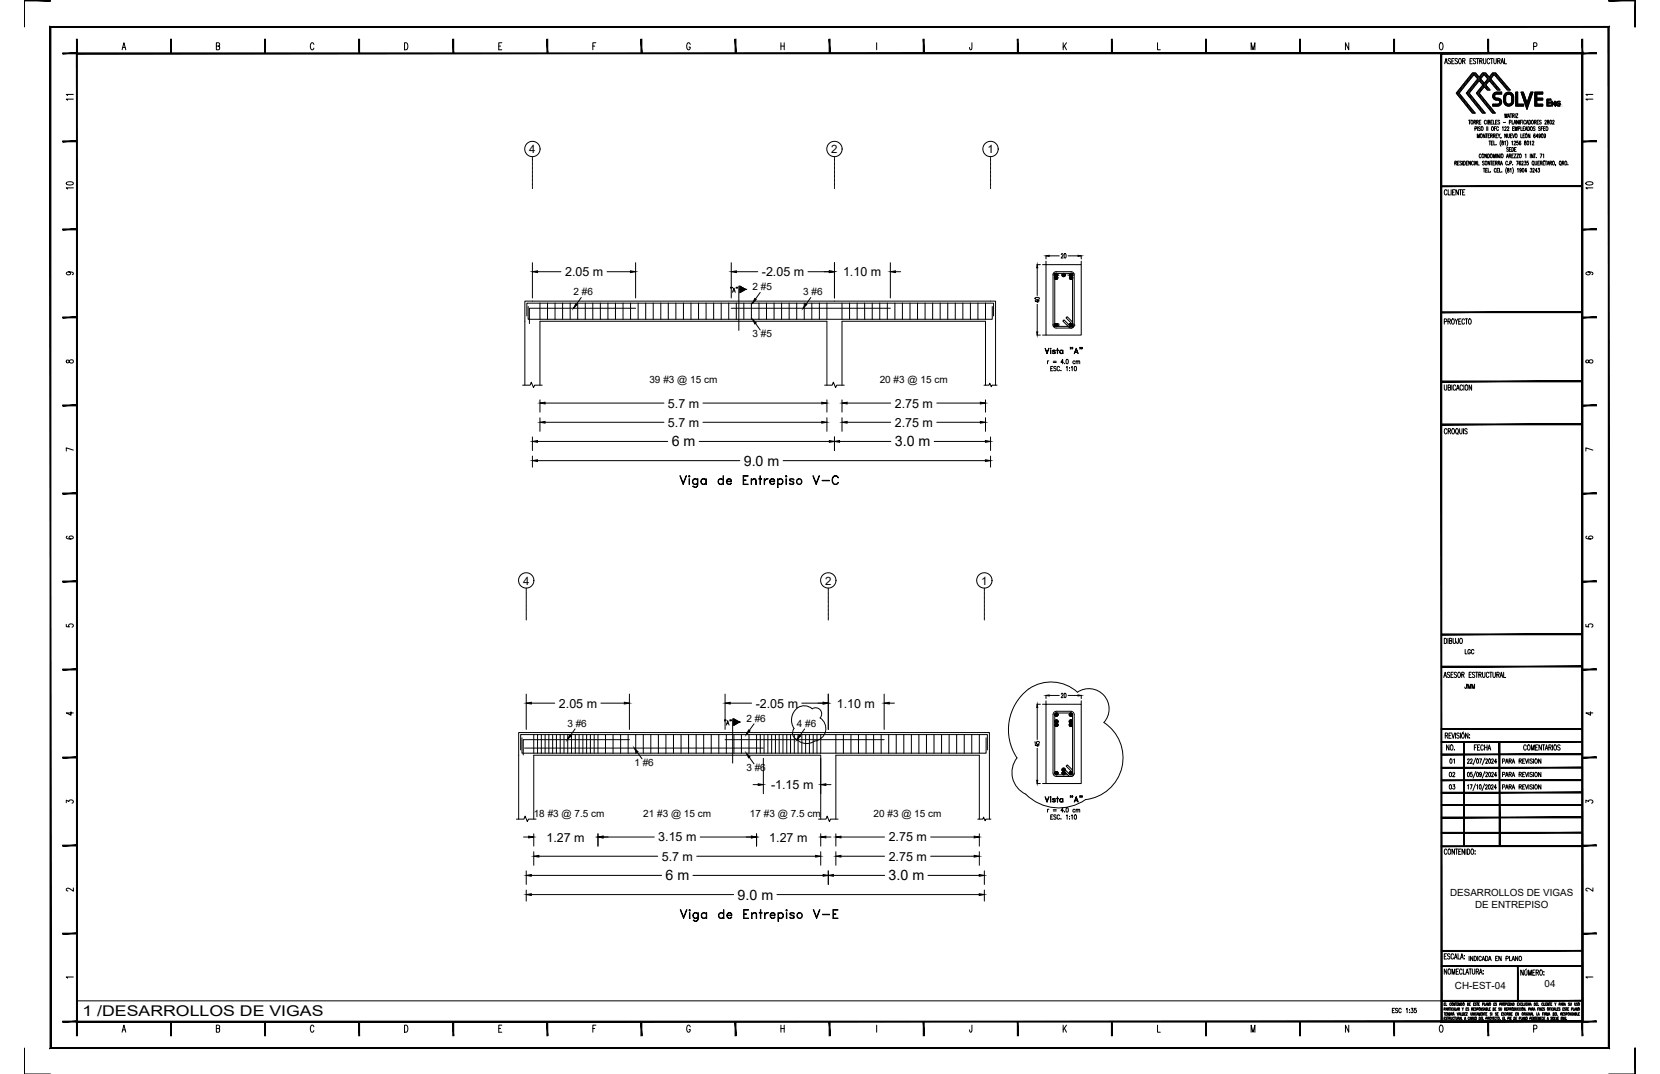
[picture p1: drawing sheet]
<svg xmlns="http://www.w3.org/2000/svg" width="432mm" height="279mm" viewBox="0 0 432 279" stroke-linecap="round" stroke-linejoin="round" font-family="sans-serif">
<defs><g id="words">
<g font-size="4.9">
<text x="16.2" y="50.4">10</text>
<text x="411.7" y="50.4">10</text>
<text x="278.7" y="68.8" transform="rotate(-90 278.7 68.8)">20</text>
<text x="268.1" y="80.1">40</text>
<text x="274.8" y="183.1">20</text>
<text x="272" y="195.8" transform="rotate(-90 272 195.8)">45</text>
</g>
<g font-size="4.4">
<text x="16.2" y="27.2">11</text>
<text x="411.7" y="27.2">11</text>
</g>
<g font-size="4">
<text x="380.3" y="180.3">JMM</text>
<text x="16.2" y="187.3">4</text>
<text x="411.7" y="187.3">4</text>
<text x="376.1" y="199.7">01</text>
<text x="376.1" y="203.2">02</text>
<text x="376.1" y="206.4">03</text>
<text x="16.2" y="210.3">3</text>
<text x="411.7" y="210.3">3</text>
<text x="16.2" y="233.2">2</text>
<text x="411.7" y="233.2">2</text>
</g>
<text font-size="3.8" x="21.4" y="264.2">1 /DESARROLLOS DE VIGAS</text>
<g font-size="3.7">
<text x="174.7" y="116.2">6 m</text>
<text x="232.7" y="116.2">3.0 m</text>
<text x="193.5" y="121.1">9.0 m</text>
<text x="173.1" y="229">6 m</text>
<text x="231.2" y="229">3.0 m</text>
<text x="191.9" y="234">9.0 m</text>
</g>
<g font-size="3.5">
<text x="16.2" y="72.7">9</text>
<text x="411.7" y="72.7">9</text>
<text x="16.2" y="95.6">8</text>
<text x="411.7" y="95.6">8</text>
<text x="16.2" y="118.5">7</text>
<text x="411.7" y="118.5">7</text>
<text x="16.2" y="141.5">6</text>
<text x="411.7" y="141.5">6</text>
<text x="16.2" y="164.4">5</text>
<text x="411.7" y="164.4">5</text>
</g>
<g font-size="3.3">
<text x="147" y="71.8">2.05 m</text>
<text x="198.2" y="71.8">-2.05 m</text>
<text x="219.3" y="71.8">1.10 m</text>
<text x="173.7" y="106">5.7 m</text>
<text x="232.8" y="106">2.75 m</text>
<text x="173.7" y="111">5.7 m</text>
<text x="232.8" y="111">2.75 m</text>
<text x="145.4" y="184.1">2.05 m</text>
<text x="196.6" y="184.1">-2.05 m</text>
<text x="217.7" y="184.1">1.10 m</text>
<text x="200.6" y="205.3">-1.15 m</text>
<text x="142.1" y="218.9">1.27 m</text>
<text x="171.2" y="218.9">3.15 m</text>
<text x="200.1" y="218.9">1.27 m</text>
<text x="231.2" y="218.9">2.75 m</text>
<text x="172.1" y="223.9">5.7 m</text>
<text x="231.2" y="223.9">2.75 m</text>
</g>
<g font-size="3.1">
<text x="16.2" y="255.8">1</text>
<text x="411.7" y="255.8">1</text>
</g>
<g font-size="3">
<text x="137.7" y="39.8">4</text>
<text x="216.2" y="39.8">2</text>
<text x="256.8" y="39.8">1</text>
<text x="136" y="152.1">4</text>
<text x="214.6" y="152.1">2</text>
<text x="255.2" y="152.1">1</text>
</g>
<g font-size="2.6">
<text x="149.2" y="76.8">2 #6</text>
<text x="195.7" y="75.5">2 #5</text>
<text x="208.9" y="76.8">3 #6</text>
<text x="195.7" y="87.7">3 #5</text>
<text x="168.9" y="99.6">39 #3 @ 15 cm</text>
<text x="228.8" y="99.6">20 #3 @ 15 cm</text>
<text x="147.6" y="189.1">3 #6</text>
<text x="194.1" y="187.8">2 #6</text>
<text x="207.3" y="189.1">4 #6</text>
<text x="165" y="199.3">1 #6</text>
<text x="194.1" y="200.6">3 #6</text>
<text x="138.8" y="212.5">18 #3 @ 7.5 cm</text>
<text x="167.3" y="212.5">21 #3 @ 15 cm</text>
<text x="195.1" y="212.5">17 #3 @ 7.5 cm</text>
<text x="227.2" y="212.5">20 #3 @ 15 cm</text>
<text x="377.2" y="233.1">DESARROLLOS DE VIGAS</text>
<text x="383.7" y="236.2">DE ENTREPISO</text>
<text x="378.5" y="257.4">CH-EST-04</text>
<text x="401.8" y="256.8">04</text>
</g>
</g></defs>
<!-- layer: GEOMETRY_CONTOURS -->
<path d="M135.9 100.2h2l.3-.8 .6 1.4 .3-.6h1.9M136.5 100.2v-21.9h122.5v21.9M140.5 100.2v-16.6h74.6v16.6M214.5 100.2h2l.3-.8 .6 1.4 .2-.6h2M219 100.2v-16.6h37.3v16.6M256 100.2h1.3l.2-.5 .4 .9 .2-.4h1.3M134.3 213.1h2l.3-.8 .6 1.4 .3-.6h1.9M134.9 213.1v-22.5h122.5v22.5M138.8 213.1v-16.6h74.7v16.6M212.9 213.1h2l.3-.8 .6 1.4 .2-.6h2M217.4 213.1v-16.6h37.3v16.6M254.3 213.1h1.4l.2-.5 .3 .9 .2-.4h1.4" fill="none" stroke="#000" stroke-width=".26"/>
<!-- layer: AXES -->
<g fill="none" stroke="#000" stroke-width=".26">
<path d="M138.5 40.8v.1M138.5 41v.2M138.5 41.4v.2M138.5 41.7v.2M138.5 42v.3M138.5 42.4v.2M138.5 42.7v.3M138.5 43.1v.2M138.5 43.4v.2M138.5 43.8v.2M138.5 44.1v.2M138.5 44.5v.2"/>
<path d="M138.5 44.8v.2M138.5 45.1v.3M138.5 45.5v.2M138.5 45.8v.3M138.5 46.2v.2M138.5 46.5v.2M138.5 46.9v.2M138.5 47.2v.2M138.5 47.6v.2M138.5 47.9v.2M138.5 48.2v.3M138.5 48.6v.2"/>
<path d="M138.5 48.9v.2M217.1 40.8v.1M217.1 41v.2M217.1 41.4v.2M217.1 41.7v.2M217.1 42v.3M217.1 42.4v.2M217.1 42.7v.3M217.1 43.1v.2M217.1 43.4v.2M217.1 43.8v.2M217.1 44.1v.2"/>
<path d="M217.1 44.5v.2M217.1 44.8v.2M217.1 45.1v.3M217.1 45.5v.2M217.1 45.8v.3M217.1 46.2v.2M217.1 46.5v.2M217.1 46.9v.2M217.1 47.2v.2M217.1 47.6v.2M217.1 47.9v.2M217.1 48.2v.3"/>
<path d="M217.1 48.6v.2M217.1 48.9v.2M257.7 40.8v.1M257.7 41v.2M257.7 41.4v.2M257.7 41.7v.2M257.7 42v.3M257.7 42.4v.2M257.7 42.7v.3M257.7 43.1v.2M257.7 43.4v.2M257.7 43.8v.2"/>
<path d="M257.7 44.1v.2M257.7 44.5v.2M257.7 44.8v.2M257.7 45.1v.3M257.7 45.5v.2M257.7 45.8v.3M257.7 46.2v.2M257.7 46.5v.2M257.7 46.9v.2M257.7 47.2v.2M257.7 47.6v.2M257.7 47.9v.2"/>
<path d="M257.7 48.2v.3M257.7 48.6v.2M257.7 48.9v.2M136.9 153v.1M136.9 153.2v.3M136.9 153.6v.2M136.9 153.9v.3M136.9 154.3v.2M136.9 154.6v.3M136.9 155v.2M136.9 155.3v.2M136.9 155.7v.2"/>
<path d="M136.9 156v.2M136.9 156.3v.3M136.9 156.7v.2M136.9 157v.3M136.9 157.4v.2M136.9 157.7v.2M136.9 158.1v.2M136.9 158.4v.2M136.9 158.8v.2M136.9 159.1v.2M136.9 159.4v.3M136.9 159.8v.2"/>
<path d="M215.5 153v.1M215.5 153.2v.3M215.5 153.6v.2M215.5 153.9v.3M215.5 154.3v.2M215.5 154.6v.3M215.5 155v.2M215.5 155.3v.2M215.5 155.7v.2M215.5 156v.2M215.5 156.3v.3M215.5 156.7v.2"/>
<path d="M215.5 157v.3M215.5 157.4v.2M215.5 157.7v.2M215.5 158.1v.2M215.5 158.4v.2M215.5 158.8v.2M215.5 159.1v.2M215.5 159.4v.3M215.5 159.8v.2M256.1 153v.1M256.1 153.2v.3M256.1 153.6v.2"/>
<path d="M256.1 153.9v.3M256.1 154.3v.2M256.1 154.6v.3M256.1 155v.2M256.1 155.3v.2M256.1 155.7v.2M256.1 156v.2M256.1 156.3v.3M256.1 156.7v.2M256.1 157v.3M256.1 157.4v.2M256.1 157.7v.2"/>
<path d="M256.1 158.1v.2M256.1 158.4v.2M256.1 158.8v.2M256.1 159.1v.2M256.1 159.4v.3M256.1 159.8v.2M136.9 160.1v.3M136.9 160.5v.2M136.9 160.8v.2M136.9 161.2v.1M215.5 160.1v.3M215.5 160.5v.2"/>
<path d="M215.5 160.8v.2M215.5 161.2v.1M256.1 160.1v.3M256.1 160.5v.2M256.1 160.8v.2M256.1 161.2v.1"/>
<circle cx="138.5" cy="38.8" r="1.99"/>
<circle cx="217.1" cy="38.8" r="1.99"/>
<circle cx="257.7" cy="38.8" r="1.99"/>
<circle cx="136.9" cy="151" r="1.99"/>
<circle cx="215.5" cy="151" r="2"/>
<circle cx="256" cy="151" r="1.99"/>
</g>
<!-- layer: GEOMETRY_DIMENSIONS -->
<g fill="none" stroke="#000" stroke-width=".26">
<path d="M138.5 113.7v3.5M138.5 118.6v2.9M139.8 114.8h33.9M139.8 119.8h52.6M140.5 108.7v3.5M141.8 109.9h30.9M181.9 114.8h33.8M182.8 109.9h31M203.7 119.8h52.6M215.1 108.7v3.5M217.1 113.7v3.5M218.4 114.8h13.3"/>
<path d="M219 108.7v3.5M220.4 109.9h11.3M243 114.8h13.3M243.7 109.9h11.3M256.3 108.7v3.5M257.7 113.7v3.5M257.7 118.6v2.9M136.9 226.6v3.5M136.9 231.5v2.9M138.2 227.7h33.9M138.2 232.7h52.6M138.8 221.6v3.5"/>
<path d="M140.2 222.7h30.9M180.3 227.7h33.8M181.2 222.7h31M202.1 232.7h52.6M213.5 221.6v3.5M215.5 226.6v3.5M216.8 227.7h13.3M217.4 221.6v3.5M218.7 222.7h11.4M241.4 227.7h13.3M242.1 222.7h11.3M254.7 221.6v3.5"/>
<path d="M256.1 226.6v3.5M256.1 231.5v2.9"/>
</g>
<g fill="#000" stroke="#000" stroke-width=".26">
<path d="M138.5 114.8l1.3-.2v.5zM138.5 119.8l1.3-.2v.5zM140.5 109.9l1.3-.3v.5zM213.8 109.6l1.3 .3-1.3 .2zM215.7 114.6l1.4 .2-1.4 .3zM217.1 114.8l1.3-.2v.5zM219 109.9l1.4-.3v.5zM255 109.6l1.3 .3-1.3 .2zM256.3 114.6l1.4 .2-1.4 .3zM256.3 119.6l1.4 .2-1.4 .3zM136.9 227.7l1.3-.2v.5zM136.9 232.7l1.3-.2v.4z"/>
<path d="M138.8 222.7l1.4-.2v.5zM212.2 222.5l1.3 .2-1.3 .3zM214.1 227.5l1.4 .2-1.4 .3zM215.5 227.7l1.3-.2v.5zM217.4 222.7l1.3-.2v.5zM253.4 222.5l1.3 .2-1.3 .3zM254.7 227.5l1.4 .2-1.4 .3zM254.7 232.5l1.4 .2-1.4 .2z"/>
</g>
<!-- layer: LONGITUDINAL_REINFORCEMENT -->
<g fill="none" stroke="#000" stroke-width=".26">
<path d="M137.4 79.7v3.4h120.7v-3.4M151.2 77.4l-1.2 1.7M197.7 76.1l-1.2 1.7M210.9 77.4l-1.2 1.7M137 82.2v-3.3h121.4v3.3M165.3 80.2h-27.6v4M190.2 80.2h41.4M196.5 84.1l1.2 1.8M135.4 195.1v-4h121.4v4M135.8 191.9v4h120.7v-4M136.4 194.6h62.2M149.6 189.6l-1.2 1.7"/>
<path d="M163.7 192.4h-27.6v4M165.8 195.7l1.2 1.7M188.6 192.4h41.4M194.9 197l1.2 1.7M196.1 188.3l-1.2 1.7M209.3 189.6l-1.2 1.7"/>
</g>
<path d="M149.8 79l.3 .2-.9 1zM196.3 77.6l.4 .3-1 1zM209.5 79l.4 .2-1 1zM195.7 83.1l1 .9-.4 .3zM148.2 191.2l.3 .3-.9 .9zM165 194.6l1 1-.4 .2zM194.1 195.9l1 1-.4 .3zM194.7 189.9l.4 .3-1 .9zM207.9 191.2l.4 .3-1 .9z" fill="#000" stroke="#000" stroke-width=".26"/>
<!-- layer: REINFORCEMENT_DIMENSIONS -->
<g fill="none" stroke="#000" stroke-width=".26">
<path d="M138.5 68.3v9.2M139.8 70.7h6.1M157.9 70.7h6.1M165.3 68.3v9.2M190.2 68.3v9.2M191.5 70.7h5.6M210.2 70.7h5.5M217.1 68.3v9.2M231.6 68.3v9.2M232.9 70.7h1.4M140.5 104v3.2M141.8 104.9h30.9"/>
<path d="M182.8 104.9h31M215.1 104v3.2M219 104v3.2M220.4 104.9h11.3M243.7 104.9h11.3M256.3 104v3.2M136.9 180.6v9.2M138.2 182.9h6.1M156.3 182.9h6.1M163.7 180.6v9.2M188.6 180.6v9.2M189.9 182.9h5.6"/>
<path d="M198.6 197.3v9.2M208.6 182.9h5.5M213.5 197.3v9.2M215.5 180.6v9.2M230 180.6v9.2M231.3 182.9h1.4M136.2 217.8h1.3M138.8 216.9v3.2M155.5 216.9v3.2M156.9 217.8h13.3M182.1 217.8h13.4M195.9 204.1h1.3"/>
<path d="M196.8 216.9v3.2M213.5 216.9v3.2M214.8 204.1h1.4M214.8 217.8h1.4M217.4 216.9v3.2M218.7 217.8h11.4M242.1 217.8h11.3M254.7 216.9v3.2"/>
</g>
<g fill="#000" stroke="#000" stroke-width=".26">
<path d="M138.5 70.7l1.3-.2v.4zM164 70.5l1.3 .2-1.3 .2zM190.2 70.7l1.3-.2v.4zM215.7 70.5l1.4 .2-1.4 .2zM231.6 70.7l1.3-.2v.4zM140.5 104.9l1.3-.3v.5zM213.8 104.6l1.3 .3-1.3 .2zM219 104.9l1.4-.3v.5zM255 104.6l1.3 .3-1.3 .2zM136.9 182.9l1.3-.2v.4zM162.4 182.7l1.3 .2-1.3 .2zM188.6 182.9l1.3-.2v.4z"/>
<path d="M214.1 182.7l1.4 .2-1.4 .2zM230 182.9l1.3-.2v.4zM137.5 217.5l1.3 .3-1.3 .2zM155.5 217.8l1.4-.3v.5zM195.5 217.5l1.3 .3-1.3 .2zM197.2 203.9l1.4 .2-1.4 .2zM213.5 204.1l1.3-.2v.4zM213.5 217.8l1.3-.3v.5zM217.4 217.8l1.3-.3v.5zM253.4 217.5l1.3 .3-1.3 .2z"/>
</g>
<!-- layer: TRANSVERSAL_REINFORCEMENT -->
<g fill="none" stroke="#000" stroke-width=".26">
<path d="M140.5 78.8v4.3M142.4 78.8v4.3M144.4 78.8v4.3M146.3 78.8v4.3M148.3 78.8v4.3M150.3 78.8v4.3M152.2 78.8v4.3M154.2 78.8v4.3M156.2 78.8v4.3M158.1 78.8v4.3M160.1 78.8v4.3M162.1 78.8v4.3"/>
<path d="M164 78.8v4.3M166 78.8v4.3M168 78.8v4.3M169.9 78.8v4.3M171.9 78.8v4.3M173.8 78.8v4.3M175.8 78.8v4.3M177.8 78.8v4.3M179.7 78.8v4.3M181.7 78.8v4.3M183.7 78.8v4.3M185.6 78.8v4.3"/>
<path d="M187.6 78.8v4.3M189.6 78.8v4.3M191.5 78.8v4.3M193.5 78.8v4.3M195.5 78.8v4.3M197.4 78.8v4.3M199.4 78.8v4.3M201.3 78.8v4.3M203.3 78.8v4.3M205.3 78.8v4.3M207.2 78.8v4.3M209.2 78.8v4.3"/>
<path d="M211.2 78.8v4.3M213.1 78.8v4.3M215.1 78.8v4.3M219 78.8v4.3M221 78.8v4.3M223 78.8v4.3M224.9 78.8v4.3M226.9 78.8v4.3M228.8 78.8v4.3M230.8 78.8v4.3M232.8 78.8v4.3M234.7 78.8v4.3"/>
<path d="M236.7 78.8v4.3M238.7 78.8v4.3M240.6 78.8v4.3M242.6 78.8v4.3M244.6 78.8v4.3M246.5 78.8v4.3M248.5 78.8v4.3M250.5 78.8v4.3M252.4 78.8v4.3M254.4 78.8v4.3M256.3 78.8v4.3M138.8 191.1v4.9"/>
<path d="M139.8 191.1v4.9M140.8 191.1v4.9M141.8 191.1v4.9M142.8 191.1v4.9M143.8 191.1v4.9M144.7 191.1v4.9M145.7 191.1v4.9M146.7 191.1v4.9M147.7 191.1v4.9M148.7 191.1v4.9M149.6 191.1v4.9M150.6 191.1v4.9"/>
<path d="M151.6 191.1v4.9M152.6 191.1v4.9M153.6 191.1v4.9M154.6 191.1v4.9M155.5 191.1v4.9M157.5 191.1v4.9M159.5 191.1v4.9M161.4 191.1v4.9M163.4 191.1v4.9M165.4 191.1v4.9M167.3 191.1v4.9M169.3 191.1v4.9"/>
<path d="M171.3 191.1v4.9M173.2 191.1v4.9M175.2 191.1v4.9M177.2 191.1v4.9M179.1 191.1v4.9M181.1 191.1v4.9M183 191.1v4.9M185 191.1v4.9M187 191.1v4.9M188.9 191.1v4.9M190.9 191.1v4.9M192.9 191.1v4.9"/>
<path d="M194.8 191.1v4.9M196.8 191.1v4.9M197.8 191.1v4.9M198.8 191.1v4.9M199.7 191.1v4.9M200.7 191.1v4.9M201.7 191.1v4.9M202.7 191.1v4.9M203.7 191.1v4.9M204.6 191.1v4.9M205.6 191.1v4.9M206.6 191.1v4.9"/>
<path d="M207.6 191.1v4.9M208.6 191.1v4.9M209.6 191.1v4.9M210.5 191.1v4.9M211.5 191.1v4.9M212.5 191.1v4.9M213.5 191.1v4.9M217.4 191.1v4.9M219.4 191.1v4.9M221.4 191.1v4.9M223.3 191.1v4.9M225.3 191.1v4.9"/>
<path d="M227.2 191.1v4.9M229.2 191.1v4.9M231.2 191.1v4.9M233.1 191.1v4.9M235.1 191.1v4.9M237.1 191.1v4.9M239 191.1v4.9M241 191.1v4.9M243 191.1v4.9M244.9 191.1v4.9M246.9 191.1v4.9M248.8 191.1v4.9"/>
<path d="M250.8 191.1v4.9M252.8 191.1v4.9M254.7 191.1v4.9"/>
</g>
<!-- layer: 0 -->
<g fill="none" stroke="#000" stroke-width=".26">
<path d="M6.4 .1v6.9M31.8 13l.4-1.9 .5 1.9M31.9 12.3h.6M56.3 12l.7-.1v-.7l-.7-.1v1.9l.8-.2v-.5l-.3-.3M81.7 11.6a.49 .49 0 0 0-.7-.5 .49 .49 0 0 0-.3 .7v.5a.49 .49 0 0 0 .3 .6 .49 .49 0 0 0 .7-.4M105.2 11.1a.99 .99 0 0 1 .9 .7 .99 .99 0 0 1-.3 1.1l-.6 .1zM129.7 12h.5M130.5 11.1h-.8v1.9h.8M154.2 12h.5M155 11.1h-.8v1.9M179.5 11.6a.49 .49 0 0 0-.6-.5 .49 .49 0 0 0-.3 .7v.5a.5 .5 0 0 0 .5 .7 .5 .5 0 0 0 .4-.7h-.3M203.1 12h.9"/>
<path d="M203.1 11.1v1.9M204 11.1v1.9M228 11.1v1.9M252.8 11.1l-.1 1.8h-.4l-.1-.6M276.6 11.1v1.9M276.9 11.9l.5 1.1M277.4 11.1l-.8 1.2M301.1 11.1v1.9h.7M325.4 13v-1.9l.5 1.9 .5-1.9v1.9M350.8 11.1v1.9l-.8-1.9v1.9M374.6 11.2l.2-.1a.98 .98 0 0 1 .6 .9 .98 .98 0 0 1-.6 1 1.35 1.35 0 0 1-.2-1.8zM375.8 16.6l.3-1.4 .4 1.4"/>
<path d="M375.9 16.1h.5M377.3 15.4a.33 .33 0 0 0-.4-.2 .33 .33 0 0 0-.1 .5l.4 .3a.35 .35 0 0 1 0 .5 .35 .35 0 0 1-.5-.1M377.7 15.9h.3M378.3 15.2h-.6v1.4h.6M379.1 15.4a.33 .33 0 0 0-.5-.2 .33 .33 0 0 0 0 .5l.4 .3a.35 .35 0 0 1 0 .5 .35 .35 0 0 1-.5-.1M379.6 15.3l.1-.1a.74 .74 0 0 1 .5 .7 .74 .74 0 0 1-.5 .7 1.01 1.01 0 0 1-.1-1.3zM380.4 15.9l.6-.1v-.5l-.6-.1v1.4M380.8 15.9l.3 .7M382.3 19.8v1M382.4 15.9h.3M382.5 19.6v.9M382.7 19.3v1"/>
<path d="M382.9 19.1v.9M383 15.2h-.6v1.4h.6M383 19h.8l1 1 .8-1h.9l.9 1 .8-1h.9l3.8 4.4h-.8l-3.4-4-.9 1.1 2.4 2.9h-.7l-2.1-2.4-.9 1.1 1.1 1.3h-.7l-.8-.8-1.3 1.6 4.2 5.2h-.8l-4.2-5.2 1.7-2.1-.9-1.1-2.6 3.2 4.2 5.2h-.8l-4.2-5.2 3-3.7-1-1.1-3.8 4.8 4.1 5.2h-.7l-4.2-5.2zM383.1 19v.8M383.3 19v.5M383.5 19v.5M383.7 19v.7M383.8 15.4a.33 .33 0 0 0-.4-.2 .33 .33 0 0 0-.1 .5l.5 .3a.35 .35 0 0 1-.1 .5 .35 .35 0 0 1-.5-.1M383.9 19.1v.9M384 15.2h.7M384.1 19.3v.9M384.3 19.5v.9"/>
<path d="M384.4 15.2v1.4M384.5 19.7v1.6M384.7 20v1.1M384.9 15.9l.6-.1v-.5l-.6-.1v1.4M384.9 19.9v1.2M385.1 19.6v1.8M385.2 15.9l.3 .7M385.3 19.4v.9M385.5 19.1v1M385.7 19v.8M385.9 15.2v1l.2 .4 .4-.2v-1.2M385.9 19v.6"/>
<path d="M386 19.4l1 1.1-.9 1.1-1-1.1zM386.1 19v.5M386.3 19v.7M386.5 19v.9M386.7 19.2v1M386.9 19.5v.9M387.1 19.7v1.7M387.3 19.9v1.2M387.5 19.9v1.2M387.5 15.5a.36 .36 0 0 0-.4-.3 .36 .36 0 0 0-.3 .5v.4a.37 .37 0 0 0 .2 .5 .37 .37 0 0 0 .5-.3M387.7 19.7v1.6M387.7 15.2h.6"/>
<path d="M387.9 19.4v1M388 15.2v1.4M388.1 19.2v.9M388.3 19v.9M388.5 19v.6M388.6 15.2v1l.2 .4 .4-.2v-1.2M388.7 19v.4M388.9 19v.7M389.1 19v.9M389.3 19.2v.9M389.5 19.4v1M389.6 15.9l.5-.1v-.5l-.5-.1v1.4"/>
<path d="M389.7 19.7v.9M389.9 19.9v.9M389.9 15.9l.3 .7M390.4 16.6l.4-1.4 .3 1.4M390.5 16.1h.5M391.4 15.2v1.4h.5M398.9 12.1l.8-.1v-.8l-.8-.1v1.9M378.9 24v.4M379.1 23.8v.9M379.3 23.5v1.4M379.5 23.3v1.9M379.7 23v1"/>
<path d="M379.7 24.5v.9M379.9 22.8v.9M379.9 24.7v1M380.1 22.5v1M380.1 25v.9M380.3 22.3v1M380.3 25.2v1M380.5 22v1M380.5 25.5v.9M380.7 21.8v1M380.7 25.7v1M380.9 21.5v1"/>
<path d="M380.9 26v.9M381.1 21.3v1M381.1 26.2v.9M381.3 21.1v.9M381.3 26.4v1M381.5 20.8v1M381.5 24.1v.3M381.5 26.7v.9M381.7 20.6v.9M381.7 23.8v.8M381.7 26.9v1M381.9 20.3v1"/>
<path d="M381.9 23.6v1.3M381.9 27.2v.9M382 31.3h.5M382.1 20.1v.9M382.1 23.3v1.8M382.1 27.4v1M382.2 31.3v1M382.3 23.1v.9M382.3 24.4v1M382.3 27.7v.9M382.5 22.8v1M382.5 24.7v.9"/>
<path d="M382.5 27.9v1M382.7 22.6v.9M382.7 24.9v1M382.7 28.2v.9M382.7 31.3h.1a.49 .49 0 0 1 .4 .5 .49 .49 0 0 1-.5 .4l-.1-.3zM382.9 22.3v1M382.9 25.2v.9M382.9 28.4v1M383.1 22.1v1M383.1 25.4v1M383.1 28.7v.7M383.3 21.8v1"/>
<path d="M383.3 25.7v.9M383.3 28.9v.5M383.4 31.8l.4-.1v-.4h-.4v1M383.5 21.6v1M383.5 25.9v1M383.5 29.1v.3M383.6 31.8l.3 .5M383.7 33.5l.4-.1v-.4h-.4v1M383.7 21.3v1M383.7 26.2v.9M383.7 29.4h.1M383.9 21.1v1"/>
<path d="M383.9 26.4v.9M384.1 31.8l.4-.1v-.4h-.4v1M384.1 20.8v1M384.1 24.1v.3M384.1 26.6v1M384.3 35.8v-1l.2 1 .3-1v1M384.3 20.6v1M384.3 23.9v.7M384.3 26.9v.9M384.3 31.8l.3 .5M384.4 33v1M384.5 23.6v1.2"/>
<path d="M384.5 27.1v1M384.7 23.4v1.7M384.7 27.4v.9M384.8 31.8h.3M384.9 23.1v1M384.9 24.4v.9M384.9 27.6v1M385.1 33.1l-.3-.1-.2 .3a.43 .43 0 0 1 .4 .6l-.4-.1M385.1 22.9v.9M385.1 24.6v1M385.1 27.9v.9M385.2 34.9v-.1a.49 .49 0 0 1 .4 .5 .49 .49 0 0 1-.4 .5l-.2-.3z"/>
<path d="M385.2 31.3h-.4v1h.4M385.3 20.7v.9M385.3 22.6v1M385.3 24.9v.9M385.3 28.1v1M385.4 33h.1a.49 .49 0 0 1 .3 .5 .49 .49 0 0 1-.4 .4l-.1-.3zM385.5 20.9v.9M385.5 22.4v.9M385.5 25.1v1M385.5 28.4v.9M385.7 21.1v2M385.7 25.4v.9"/>
<path d="M385.7 28.6v.8M385.9 21.4v1.4M385.9 25.6v1M385.9 28.9v.5M386.1 21.6v1M386.1 25.9v.9M386.1 29.1v.3M386.3 34.8v1l-.5-1v1M386.3 21.4v1.4M386.3 26.1v1M386.3 29.3v.1M386.5 34.8h.4"/>
<path d="M386.5 21.1v1.9M386.5 26.4v.9M386.6 31.5a.27 .27 0 0 0-.3-.2 .27 .27 0 0 0-.2 .4v.2a.27 .27 0 0 0 .2 .4 .27 .27 0 0 0 .3-.3M386.7 20.9v1M386.7 22.3v.9M386.7 26.6v.9M386.7 34.8v1M386.7 33v1M386.8 31.3v1M386.9 20.6v1M386.9 22.6v.8M386.9 26.8v1"/>
<path d="M387 33v1M387.1 22.8v.6M387.1 27.1v.9M387.1 35.3h.3M387.1 31.8l.5-.1-.1-.4h-.4v1l.5-.1-.2-.4M387.3 23v.4M387.3 27.3v1M387.3 36.7h.5M387.5 23.3v.1M387.5 27.6v.9M387.5 34.8h-.4v1h.4M387.5 36.7v1"/>
<path d="M387.7 27.8v1M387.7 35.3h.4v-.4l-.4-.1v1M387.8 31.8h.3M387.9 20.6v1M387.9 28.1v.9M387.9 37.2h.3M388 35.3l.2 .5M388.1 33h.1a.49 .49 0 0 1 .3 .5 .49 .49 0 0 1-.4 .4zM388.1 20.9v.9M388.1 28.3v1M388.2 31.3h-.4v1h.4M388.3 21.1v.9"/>
<path d="M388.3 28.6v.8M388.3 27.1v.1M388.4 36.7h-.5v1h.5M388.4 35.3h.4v-.4l-.4-.1v1M388.5 31.3v1h.4M388.5 21.3v1M388.5 28.8v.6M388.5 27.1l-.2 .2M388.6 36.7v1h.4M388.6 24.3l.6-.3h1.4v.5h-1.3a.59 .59 0 0 0-.4 .8 .59 .59 0 0 0 .9 .2 1.05 1.05 0 0 1 .8 1.2 1.05 1.05 0 0 1-1 .9h-1.3v-.5h1.3a.59 .59 0 0 0 .4-.8 .59 .59 0 0 0-.9-.3 1.04 1.04 0 0 1-.5-1.7zM388.7 35.3l.2 .5M388.7 21.6v.9"/>
<path d="M388.7 29.1v.3M388.7 27.1l-.4 .4M388.7 33.4h.3M388.8 25l-.5 .4M388.8 24.1l-.4 .4M388.8 25.1l-.4 .4M388.9 25.2l-.4 .4M388.9 27.1l-.6 .5M388.9 21.8v.9M388.9 29.3v.1M388.9 25.3l-.4 .4M389 25.4l-.4 .4"/>
<path d="M389 31.8h.3M389 27.1l-.5 .5M389.1 22v1M389.1 24l-.8 .8M389.1 25.5l-.4 .4M389.1 35.3h.3M389.2 33h-.5v1M389.2 37.6h.1M389.2 27.1l-.5 .5M389.2 25.5l-.4 .4M389.3 22.3v.9M389.3 24l-1 1"/>
<path d="M389.4 27.1l-.6 .5M389.4 25.5l-.5 .5M389.4 24l-1.1 1.1M389.5 31.3h-.5v1h.5M389.5 22.5v.9M389.5 27.1l-.5 .5M389.6 34.8h-.5v1h.5M389.6 25.5l-.5 .5M389.6 24l-1.3 1.3M389.7 22.7v.7M389.7 34.8l.2 .5v.5M389.7 27.1l-.5 .5"/>
<path d="M389.7 25.5l-.5 .5M389.8 24l-.5 .5M389.8 33.2a.27 .27 0 0 0-.3-.2 .27 .27 0 0 0-.2 .3l.1 .6 .4-.2M389.9 23v.4M389.9 25.6l-.5 .4M390 24l-.6 .5M390 25.6l-.4 .4M390.1 20.1v1M390.1 23.2v.2M390.1 31.4a.24 .24 0 0 0-.4-.1 .24 .24 0 0 0 0 .4l.3 .2a.25 .25 0 0 1 0 .4 .25 .25 0 0 1-.4-.2M390.1 25.7l-.4 .4M390.1 24l-.5 .5"/>
<path d="M390.2 25.7l-.4 .4M390.2 34.8l-.3 .5M390.3 20.4v.9M390.3 24l-.5 .5M390.3 25.8l-.4 .4M390.4 25.9l-.4 .4M390.4 36.5a1.37 1.37 0 0 0 0 1.5M390.5 35.8l-.1 .2M390.5 26l-.4 .4M390.5 20.6v.9M390.5 24l-.6 .5M390.5 26.1l-.4 .4"/>
<path d="M390.6 26.2l-.5 .5M390.6 26.9l-.7 .7M390.6 26.4l-1.3 1.2M390.6 24.5h.1M390.6 26.5l-1.1 1.1M390.6 26.7l-.9 .9M390.6 24l-.5 .5M390.6 24.1l-.3 .4M390.6 24.3l-.2 .2M390.7 20.8v.9M390.7 36.7v.3a.33 .33 0 0 1 .4 .3 .33 .33 0 0 1-.4 .3v-.3a.33 .33 0 0 0 .3-.2 .33 .33 0 0 0-.1-.4zM390.8 33.1l.2-.1v1"/>
<path d="M390.9 21.1v.9M391 31.9h.6M391.1 21.3v.9M391.3 21.5v.9M391.4 36.9l.2-.2v1M391.4 33.2v-.1a.22 .22 0 0 1 .4-.1 .22 .22 0 0 1 0 .3l-.4 .7h.4M391.4 21.8v.9M391.5 30.6v-1l.2 1 .3-1v1M391.5 24.3a1.3 1.3 0 0 1 1.4-.2 1.3 1.3 0 0 1 .8 1.2v1a1.3 1.3 0 0 1-1.3 1.3 1.3 1.3 0 0 1-1.3-1.3l.1-1.4zM391.6 22v.9M391.7 25.3l-.6 .5M391.7 25.5l-.6 .5"/>
<path d="M391.7 25.6l-.6 .6M391.7 25.8l-.6 .5M391.7 26l-.6 .5M391.7 26.1l-.5 .5M391.7 26.3l-.5 .5M391.7 25.1l-.6 .6M391.7 26.5l-.4 .4M391.7 26.6l-.4 .4M391.8 26.7l-.4 .4M391.8 24.8l-.7 .7M391.8 24.1l-.5 .5M391.8 26.8l-.3 .4"/>
<path d="M391.8 22.2v1M391.9 34.8v1l-.5-1v1M391.9 24.7a.78 .78 0 0 1 .8-.2 .78 .78 0 0 1 .5 .8v1a.78 .78 0 0 1-.8 .8 .78 .78 0 0 1-.7-.8v-1.1zM391.9 26.9l-.3 .4M392 36.5a1.37 1.37 0 0 1 0 1.5M392 27l-.4 .3M392 22.5v.9M392.1 33.2v-.1a.22 .22 0 0 1 .3-.1 .22 .22 0 0 1 .1 .3l-.5 .7h.5M392.1 24l-.9 .9M392.1 27l-.4 .4M392.2 34.8v.7l.2 .3 .2-.1v-.9M392.2 30.6l.3-1 .2 1"/>
<path d="M392.2 22.7v.7M392.3 27.1l-.5 .4M392.3 30.3h.3M392.3 24l-1.2 1.1M392.4 38.5a.24 .24 0 0 0-.4-.1 .24 .24 0 0 0 0 .4l.3 .1a.26 .26 0 0 1 .1 .4 .26 .26 0 0 1-.4 0l-.1-.1M392.4 27.1l-.4 .4M392.4 22.9v.5M392.5 24l-1.4 1.3M392.6 27.1l-.5 .5M392.6 31.8h.4v-.5h-.4v1M392.6 38.9h.3M392.6 23.2v.2"/>
<path d="M392.6 24l-.6 .6M392.8 29.6h.5M392.8 24l-.5 .5M392.8 23.4h.1M392.9 27l-.7 .6M392.9 35.3h.3M392.9 24l-.4 .5M393 29.6v1M393 24.1l-.4 .4M393.1 38.4h-.5v1h.5M393.1 24.2l-.4 .4M393.2 36.9l.2-.2v1"/>
<path d="M393.2 24.2l-.3 .4M393.3 38.4a.5 .5 0 0 1 .4 .5 .5 .5 0 0 1-.4 .5zM393.3 31.3v1h.4M393.3 24.3l-.4 .4M393.3 34.8h-.4v1h.4M393.4 24.4l-.4 .4M393.4 30.1l.4-.1v-.4h-.4v1M393.4 34.8l.3 1 .3-1M393.5 33.4h.2M393.5 24.5l-.4 .4M393.6 24.6l-.4 .4M393.6 26.9l-.6 .6"/>
<path d="M393.6 24.7l-.4 .4M393.7 30.1l.2 .5M393.7 24.8l-.5 .5M393.7 24.9l-.5 .5M393.7 26.6l-.9 1M393.7 25.1l-.5 .5M393.7 26.4l-1.1 1.2M393.7 25.2l-.5 .6M393.7 25.4l-.5 .5M393.7 25.6l-.5 .5M393.7 25.7l-.5 .6M393.7 25.9l-.5 .5"/>
<path d="M393.7 26.1l-.6 .6M393.7 26.2l-1.3 1.4M393.8 32.3l.3-1 .2 1M393.8 36.9l.1-.1a.22 .22 0 0 1 .3 0 .22 .22 0 0 1 0 .3l-.4 .6h.5M393.9 33h-.4v1h.4M393.9 32h.3M394 38.9h.2M394.1 34v-1l.3 1 .2-1v1M394.1 29.6v1M394.2 34.9l.1-.1a.49 .49 0 0 1 .4 .5 .49 .49 0 0 1-.5 .5zM394.3 24h.5v3.1h1.5v.5h-2zM394.3 24h.1"/>
<path d="M394.4 29.6h.4l-.4 1h.4M394.4 38.4h-.4v1h.4M394.5 24l-.2 .2M394.7 24l-.4 .4M394.8 24l-.5 .6M394.8 24.2l-.5 .5M394.8 24.4l-.5 .5M394.8 24.5l-.5 .6M394.8 24.7l-.5 .5M394.8 24.9l-.5 .5M394.8 25l-.5 .6M394.8 25.2l-.5 .5"/>
<path d="M394.8 25.4l-.5 .5M394.8 25.5l-.5 .6M394.8 25.7l-.5 .5M394.8 25.9l-.5 .5M394.8 26.1l-.5 .5M394.8 26.2l-.5 .5M394.8 26.4l-.5 .5M394.8 26.6l-.5 .5M394.8 26.7l-.5 .6M394.8 26.9l-.5 .5M394.8 27.1l-.5 .5M394.9 36.7h-.4v.4a.27 .27 0 0 1 .4 .1 .27 .27 0 0 1 0 .4 .27 .27 0 0 1-.4-.1"/>
<path d="M394.9 33.5l.4-.1v-.4h-.4v1M394.9 27.1l-.5 .5M395 31.3v1l-.5-1v1M395.1 27.1l-.5 .5M395.2 31.3v1M395.3 27.1l-.6 .5M395.4 27.1l-.5 .5M395.5 31.8h.3M395.6 34.8v1h.4M395.6 36.8l-.2-.1a.51 .51 0 0 0-.3 .5 .51 .51 0 0 0 .4 .5 .29 .29 0 0 0 .1-.4 .29 .29 0 0 0-.3-.2l-.1 .3M395.6 33v1h.4M395.6 27.1l-.5 .5"/>
<path d="M395.6 24h.7l.9 2.7 .9-2.7h.7l-1.6 4.5zM395.7 24h-.1M395.8 27.1l-.5 .5M395.9 24l-.2 .1M395.9 31.3h-.4v1M395.9 27.1l-.5 .5M396 24l-.3 .3M396.1 31.3v1M396.1 27.1l-.5 .5M396.2 35.3h.2M396.2 33.4h.2M396.2 24l-.4 .4"/>
<path d="M396.3 24l-.5 .5M396.3 27.1l-.5 .5M396.3 24.2l-.4 .4M396.3 27.2l-.4 .4M396.3 27.4l-.2 .2M396.3 27.5v.1M396.4 24.3l-.5 .5M396.4 24.4l-.4 .5M396.5 24.6l-.5 .4M396.5 24.7l-.5 .4M396.5 24.8l-.4 .5M396.6 34.8h-.4v1h.4"/>
<path d="M396.6 36.7v.3a.33 .33 0 0 1 .4 .3 .33 .33 0 0 1-.4 .3v-.3a.34 .34 0 0 0 .3-.2 .34 .34 0 0 0-.1-.4zM396.6 24.9l-.5 .5M396.6 33h-.4v1h.4M396.6 25.1l-.4 .4M396.7 25.2l-.5 .4M396.7 34l.3-1 .2 1M396.7 25.3l-.4 .5M396.8 25.4l-.5 .5M396.8 25.6l-.5 .4M396.8 33.6h.4M396.8 31.5l-.1-.2a.49 .49 0 0 0-.4 .5 .49 .49 0 0 0 .4 .4l.1-.2M396.8 25.7l-.4 .4"/>
<path d="M396.9 35v-.1a.43 .43 0 0 1 .4 .5 .43 .43 0 0 1-.4 .4l-.2-.3zM396.9 25.8l-.5 .5M396.9 25.9l-.4 .5M397 26.1l-.5 .4M397 32.3l.2-1 .3 1M397 26.2l-.4 .4M397.1 26.3l-.5 .5M397.1 32h.3M397.1 26.4l-.5 .5M397.1 34.6l-.2 .2M397.2 26.6l-.5 .4M397.3 28.3l-.1 .1"/>
<path d="M397.3 36.7a.46 .46 0 0 1 .4 .5 .46 .46 0 0 1-.4 .5zM397.4 28l-.3 .3M397.4 33a.5 .5 0 0 1 .5 .5 .5 .5 0 0 1-.5 .5zM397.4 27.8l-.3 .3M397.5 27.5l-.5 .5M397.6 27.3l-.6 .6M397.7 31.3a.51 .51 0 0 1 .5 .5 .51 .51 0 0 1-.5 .5zM397.7 27l-.8 .8M397.8 26.8l-.9 .8M397.9 26.5l-1 1M398 34.8v1l-.5-1v1M398 36.9l.1-.2v1"/>
<path d="M398 26.2l-1.2 1.2M398.1 26l-1.3 1.3M398.2 25.7l-1.5 1.4M398.2 33h.1a.49 .49 0 0 1 .3 .5 .49 .49 0 0 1-.4 .4l-.1-.3zM398.2 24l-.1 .1M398.2 25.5l-.9 .9M398.3 25.2l-.9 .9M398.4 24l-.4 .3M398.4 25l-.9 .9M398.5 31.3h.1a.49 .49 0 0 1 .3 .5 .49 .49 0 0 1-.4 .4l-.1-.3zM398.5 24.7l-.9 .9M398.6 36.9v-.1a.22 .22 0 0 1 .3 0 .22 .22 0 0 1 0 .3l-.4 .6h.5"/>
<path d="M398.6 24l-.7 .6M398.6 24.4l-.9 1M398.7 24.2l-.9 .9M398.7 24l-.9 .9M399.1 31.8l.4-.1v-.4h-.4v1M399.2 24h2.1v.5h-1.5v1h1.5v.5h-1.5v1.1h1.5v.5h-2.1zM399.2 24h.1M399.3 33.1l-.3-.1-.1 .3a.43 .43 0 0 1 .3 .6l-.4-.1M399.3 35v-.1a.47 .47 0 0 0-.4 .4 .47 .47 0 0 0 .4 .5 .29 .29 0 0 0 .1-.4 .29 .29 0 0 0-.4-.1l-.1 .2M399.4 31.8l.2 .5M399.4 24l-.2 .1M399.6 24l-.4 .3"/>
<path d="M399.7 24l-.5 .5M399.8 24.6l-.6 .6M399.8 24.8l-.6 .5M399.8 25l-.6 .5M399.8 25.1l-.6 .6M399.8 25.3l-.6 .5M399.8 25.5l-.6 .5M399.8 26.2l-.6 .5M399.8 26.3l-.6 .5M399.8 26.5l-.6 .5M399.8 26.7l-.6 .5M399.8 26.8l-.6 .5"/>
<path d="M399.8 27l-.6 .5M399.8 31.8h.3M399.8 27.1l-.5 .5M399.9 25.5l-.7 .7M399.9 24l-.7 .6M400 27.1l-.5 .5M400 25.5l-.8 .8M400.1 35.5h-.5l.3-.7v1M400.1 24l-.9 .8M400.2 27.1l-.6 .5M400.2 25.5l-1 1M400.3 24l-1.1 1"/>
<path d="M400.3 31.3h-.5v1h.5M400.3 27.1l-.5 .5M400.4 25.5l-.6 .5M400.4 24l-.5 .5M400.5 27.1l-.5 .5M400.5 25.5l-.5 .5M400.6 24l-.5 .5M400.7 27.1l-.6 .5M400.7 33.1l-.3-.1-.2 .3a.43 .43 0 0 1 .4 .6l-.4-.1M400.7 35.2l-.1 .2a.27 .27 0 0 1-.3-.3 .27 .27 0 0 1 .3-.2l.1 .7-.2 .2-.2-.1M400.7 25.5l-.5 .5M400.8 24l-.6 .5"/>
<path d="M400.8 27.1l-.5 .5M400.9 25.5l-.5 .5M400.9 31.4a.24 .24 0 0 0-.3-.1 .24 .24 0 0 0-.1 .4l.3 .2 .1 .2-.2 .2-.3-.2M400.9 33.4h.3M400.9 24l-.5 .5M401 27.1l-.5 .5M401 34.9a.46 .46 0 0 1 .4 .4 .46 .46 0 0 1-.4 .5zM401.1 25.5l-.6 .5M401.1 24l-.5 .5M401.2 27.1l-.5 .5M401.2 25.5l-.5 .5M401.3 24l-.6 .5"/>
<path d="M401.3 24.1l-.4 .4M401.3 24.2l-.2 .3M401.3 24.4l-.1 .1M401.3 25.6l-.4 .4M401.3 25.8l-.3 .2M401.3 25.9l-.1 .1M401.3 27.1l-.5 .5M401.3 27.3l-.3 .3M401.3 27.5l-.1 .1M401.3 33h-.4v1M401.5 33.4h.3M401.8 31.5l.1-.1a.22 .22 0 0 1 .3-.1 .22 .22 0 0 1 0 .4l-.4 .6h.5"/>
<path d="M401.9 33h-.4v1h.4M402 35.2l-.1 .2a.27 .27 0 0 1-.3-.3 .27 .27 0 0 1 .3-.2l.1 .7-.2 .2-.2-.1M402.3 33a.49 .49 0 0 1 .4 .5 .49 .49 0 0 1-.4 .4l-.2-.3zM402.4 25.8h1v.2h-.8v.6h.8v.2h-.8v.5h.8v.3h-1zM402.5 25.8l-.1 .1M402.5 31.3v.3a.33 .33 0 0 1 .5 .3 .33 .33 0 0 1-.5 .3v-.3a.34 .34 0 0 0 .4-.2 .34 .34 0 0 0-.1-.4zM402.6 26.2l-.2 .2M402.6 26.3l-.2 .3M402.6 26.5l-.2 .2M402.6 27l-.2 .3M402.6 27.2l-.2 .2M402.6 27.3l-.2 .3"/>
<path d="M402.7 25.8l-.3 .3M402.7 26.6l-.3 .3M402.8 27.3l-.3 .3M402.8 25.8l-.4 .4M402.9 26.6l-.5 .5M402.9 27.3l-.2 .3M403 25.8l-.3 .2M403 26.6l-.2 .2M403.1 27.3l-.2 .3M403.2 25.8l-.3 .2M403.2 26.6l-.2 .2M403.3 31.3a.46 .46 0 0 1 .3 .5 .46 .46 0 0 1-.3 .4z"/>
<path d="M403.3 27.3l-.3 .3M403.3 25.8l-.2 .2M403.4 26.6l-.3 .2M403.4 26h.1M403.4 25.9l-.2 .1M403.4 26.7l-.1 .1M403.4 27.4l-.2 .2M403.4 27.6h.1M403.6 26.3l.8 .8v-.8h.2v1.4l-.7-.9v.8h-.3zM403.7 26.3h-.1M403.7 26.4l-.1 .1M403.8 26.5l-.2 .1"/>
<path d="M403.9 31.5v-.1a.22 .22 0 0 1 .3-.1 .22 .22 0 0 1 0 .4l-.4 .6h.5M403.9 26.9l-.3 .3M403.9 27.1l-.3 .2M403.9 27.3l-.3 .2M403.9 27.4l-.2 .2M403.9 26.6l-.3 .2M404 26.6l-.4 .4M404.1 26.7l-.2 .2M404.1 26.8l-.1 .2M404.2 26.9l-.1 .2M404.3 27l-.2 .2M404.5 26.3l-.1 .1"/>
<path d="M404.6 26.4l-.2 .2M404.6 26.5l-.2 .2M404.6 26.7l-.2 .2M404.6 26.8l-.4 .4M404.6 27l-.3 .3M404.6 27.2l-.2 .2M404.6 27.4l-.1 .1M404.6 27.5l-.1 .1M405 26.5l.8-.2v.2h-.6l-.2 .3 .1 .5 .3 .1h.2v-.3h-.2v-.2h.4v.7l-.9-.2zM405 26.5h.1M405 26.9l-.2 .2M405 27.1l-.1 .2"/>
<path d="M405.1 26.7l-.3 .3M405.1 27.2l-.2 .2M405.1 27.3l-.1 .2M405.2 27.4l-.1 .1M405.3 26.4l-.5 .4M405.4 27.4l-.2 .2M405.4 26.9h.1M405.5 26.3l-.2 .2M405.6 27.4l-.2 .2M405.6 26.9l-.2 .2M405.6 26.3l-.2 .2M405.8 26.9l-.2 .2"/>
<path d="M405.8 26.3l-.2 .2M405.8 26.5h.1M405.8 27l-.2 .2M405.8 27.2l-.2 .2M405.8 27.3l-.2 .3M405.8 27.5l-.1 .1M406 27.3h.1M406.1 27.3l-.1 .2M406.2 27.4l-.1 .2M406.2 27.6h.1M376.4 49.7a.36 .36 0 0 0-.5-.3 .36 .36 0 0 0-.2 .5v.3a.36 .36 0 0 0 .2 .5 .36 .36 0 0 0 .5-.3M376.7 49.4v1.3h.5"/>
<path d="M377.5 49.4v1.3M377.8 50h.4M378.4 42.4h.4l.1-.4-.5-.1v1M378.4 49.4h-.6v1.3h.6M378.7 42.4l.2 .5M379.1 42.4h.3M379.4 49.4v1.3l-.7-1.3v1.3M379.6 41.9h-.5v1h.5M379.6 49.4h.6M379.9 49.4v1.3M380.2 42.1l-.3-.2-.1 .4a.43 .43 0 0 1 .3 .6l-.4-.1M380.4 50h.4"/>
<path d="M380.4 41.9v1M380.7 41.9a.51 .51 0 0 1 .5 .5 .51 .51 0 0 1-.5 .5zM381.1 49.4h-.7v1.3h.7M381.4 42.4h.3M381.9 41.9h-.5v1h.5M382.5 41.9v1l-.4-1v1M383.3 42.2l-.2-.3a.49 .49 0 0 0-.4 .5 .49 .49 0 0 0 .5 .5l.1-.2M383.5 41.9v1M383.7 42.9l.2-1 .3 1M383.8 42.6h.3M384.4 41.9v1h.4M385.3 40.3a.27 .27 0 0 0-.4-.2 .27 .27 0 0 0-.1 .3v.3a.27 .27 0 0 0 .1 .4 .27 .27 0 0 0 .4-.3"/>
<path d="M385.6 40.1h.1a.49 .49 0 0 1 .3 .5 .49 .49 0 0 1-.4 .4l-.1-.3zM385.8 43.8h.5M386 43.8v1M386.1 42.1l-.3-.2-.2 .4a.43 .43 0 0 1 .4 .6l-.4-.1M386.4 42l.1-.1a.49 .49 0 0 1 .3 .5 .49 .49 0 0 1-.4 .5zM386.5 44.3h.2M386.7 40.1v1l-.5-1v1M386.9 43.8h-.4v1h.4M387 40.1a.5 .5 0 0 1 .5 .5 .5 .5 0 0 1-.5 .5zM387.1 43.8v1h.4M387.5 41.9v1l-.4-1v1M387.7 44.7h.1"/>
<path d="M387.7 41.9h.5M387.8 40.1a.49 .49 0 0 1 .4 .5 .49 .49 0 0 1-.4 .4l-.2-.3zM387.9 41.9v1M388.3 42.4h.3M388.4 41.1v-1l.3 1 .3-1v1M388.8 41.9h-.5v1h.5M389 42.4h.4v-.4l-.4-.1v1M389.2 44a.26 .26 0 0 0-.4-.2 .26 .26 0 0 0-.1 .4l.1 .6 .4-.2M389.2 42.4l.2 .5M389.2 40.1v1M389.4 44.3h.3M389.7 42.4h.4v-.4l-.4-.1v1"/>
<path d="M389.8 43.8h-.4v1h.4M389.9 42.4l.2 .5M390 40.1v1l-.5-1v1M390 43.8v1h.5M390.2 40.1v1M390.3 42.9l.2-1 .3 1M390.4 42.6h.3M390.6 40.1h.1a.49 .49 0 0 1 .3 .5 .49 .49 0 0 1-.4 .4l-.1-.3zM390.7 44.7h.1M391.8 41.1l.3-1 .3 1M391.9 43.6a1.36 1.36 0 0 0 0 1.5M391.9 40.7h.4"/>
<path d="M392.2 42.2a.27 .27 0 0 0-.4-.3 .27 .27 0 0 0-.1 .4v.2a.27 .27 0 0 0 .1 .4 .27 .27 0 0 0 .4-.2M392.2 43.8v.3a.32 .32 0 0 1 .4 .4 .32 .32 0 0 1-.5 .2v-.3a.33 .33 0 0 0 .4-.2 .33 .33 0 0 0-.1-.4zM392.4 42.8h.1M392.5 40.5h.4v-.4h-.4v1M392.7 42.4h.4v-.4l-.4-.1v1M392.8 40.5l.2 .6M392.9 44l.1-.2v1M393.3 40.5h.2M393.4 43.6a1.36 1.36 0 0 1 0 1.5M393.5 42.8h.1M393.7 40.1h-.4v1h.4M393.9 40.1h.4l-.4 1h.4"/>
<path d="M394.4 41.9h.5l-.3 1M394.5 40.1h.5l-.5 1h.5M394.7 44l.2-.2v1M395.3 40.1h.1a.49 .49 0 0 1 .4 .5 .49 .49 0 0 1-.5 .4zM395.6 42.1l-.2-.2a.51 .51 0 0 0-.3 .5 .51 .51 0 0 0 .4 .5 .29 .29 0 0 0 .1-.4 .29 .29 0 0 0-.4-.1l-.1 .2M395.7 44.1l-.1 .3a.25 .25 0 0 1-.3-.3 .25 .25 0 0 1 .4-.2l-.1 .9-.3-.1M395.8 42.2l.1-.2a.22 .22 0 0 1 .3 0 .22 .22 0 0 1 0 .3l-.4 .6h.5M396.1 43.8a.47 .47 0 0 1 .3 .5 .47 .47 0 0 1-.3 .5zM396.5 41.9h.4l-.2 .4a.28 .28 0 0 1 .2 .4 .28 .28 0 0 1-.4 0M396.7 40.2l.2-.1v1M397.1 44.5h-.5l.4-.7v1M397.5 41.9h-.3v.5a.27 .27 0 0 1 .3 0 .27 .27 0 0 1 0 .4 .27 .27 0 0 1-.4-.1"/>
<path d="M398 40.1v1M398.1 43.8h.3l-.2 .4a.28 .28 0 0 1 .3 .4 .28 .28 0 0 1-.5 0M398.6 42l.1-.1a.49 .49 0 0 1 .4 .5 .49 .49 0 0 1-.5 .5l-.1-.4zM398.7 44v-.1a.22 .22 0 0 1 .4 0 .22 .22 0 0 1 0 .3l-.4 .6h.4M398.8 40.1v1l-.5-1v1M398.8 42.7l.2 .3M399 40.1h.4M399.2 40.1v1M399.3 41.9v.7l.2 .3 .2-.1v-.9M399.6 41h.1M399.8 44.5h-.5l.4-.7v1M400 42.4h.3"/>
<path d="M400.1 43.8h.4l-.2 .4a.28 .28 0 0 1 .2 .4 .28 .28 0 0 1-.5 0M400.5 41.9h-.5v1h.5M400.6 40.1h.5l-.4 1M400.7 42.4h.4v-.4l-.4-.1v1M400.9 42.4l.2 .5M401.4 42.4h.2M401.4 40.2l.1-.1v1M401.7 41.7l-.3 .2M401.8 42h-.4v.9h.4M401.9 41.9h.5M402.1 41.9v1M402.4 42.9l.3-1 .3 1"/>
<path d="M402.5 42.6h.4M403.1 42.4h.4v-.4l-.4-.1v1M403.4 42.4l.2 .5M403.9 42l.1-.1a.49 .49 0 0 1 .4 .5 .49 .49 0 0 1-.5 .5l-.1-.4zM404.7 42.9l-.1 .2M405.7 42l.1-.1a.49 .49 0 0 1 .3 .5 .49 .49 0 0 1-.4 .5l-.1-.4zM405.9 42.7l.2 .3M406.4 42.4h.4v-.4l-.4-.1v1M406.6 42.4l.2 .5M407.2 42v-.1a.49 .49 0 0 1 .4 .5 .49 .49 0 0 1-.4 .5zM407.8 42.8h.1M192.2 74.4v11.6"/>
<path d="M192.5 74.4l1.5 .9-1.5 .8zM269.7 68.8h.9M269.8 69.7v7.6M269.8 78.7v7.6M271.2 68.8h.8M272.1 66.5v.9M272.1 67.9v.9M272.9 66.6h3.1M277.4 66.6h3M281.3 66.5v.9M281.3 67.9v.9M269.7 87.2h.9"/>
<path d="M271.2 87.2h.8M375.7 83.7l.5-.1v-.6h-.5v1.3M376.7 83.6l.5-.1v-.5h-.5v1.3M377 83.6l.3 .7M377.8 83a.74 .74 0 0 1 .5 .6 .74 .74 0 0 1-.5 .7 1 1 0 0 1 0-1.3zM378.5 83l.4 .6v.7M379.2 83l-.3 .6M379.4 83.6h.4M380 83h-.6v1.3h.6M381 83.3a.37 .37 0 0 0-.5-.3 .37 .37 0 0 0-.2 .5v.3a.36 .36 0 0 0 .2 .5 .36 .36 0 0 0 .5-.3M381.1 83h.7M381.5 83v1.3"/>
<path d="M382.2 83a.73 .73 0 0 1 .5 .6 .73 .73 0 0 1-.5 .7 .98 .98 0 0 1 0-1.3zM375.7 100.1v1l.3 .4 .3-.4v-1M376.4 111.8a.36 .36 0 0 0-.5-.3 .36 .36 0 0 0-.2 .5v.4a.37 .37 0 0 0 .2 .5 .37 .37 0 0 0 .5-.3M376.7 112.2l.5-.1v-.5l-.5-.1v1.4M376.7 100.8l.5-.1v-.5l-.5-.1v1.4l.6-.1v-.5l-.2-.1M377 112.2l.3 .7M377.7 100.1v1.4M377.8 111.6l.1-.1a.74 .74 0 0 1 .5 .7 .74 .74 0 0 1-.5 .7 1.01 1.01 0 0 1-.1-1.3zM378.7 100.5a.37 .37 0 0 0-.5-.3 .37 .37 0 0 0-.2 .5v.3a.37 .37 0 0 0 .2 .5 .37 .37 0 0 0 .5-.3M378.8 111.6l.1-.1a.73 .73 0 0 1 .5 .7 .73 .73 0 0 1-.5 .7 1 1 0 0 1-.1-1.3zM378.9 101.5l.3-1.4 .4 1.4M379 101.1h.4"/>
<path d="M379 112.6l.3 .4M379.7 111.5v1l.3 .4 .3-.2v-1.2M380.4 100.5a.37 .37 0 0 0-.4-.3 .37 .37 0 0 0-.2 .5v.3a.37 .37 0 0 0 .2 .5 .37 .37 0 0 0 .4-.3M380.7 111.5v1.4M380.8 100.1v1.4M381.3 100.2l.1-.1a.74 .74 0 0 1 .4 .7 .74 .74 0 0 1-.4 .7 1.01 1.01 0 0 1-.1-1.3zM381.6 111.7a.33 .33 0 0 0-.4-.2 .33 .33 0 0 0-.1 .5l.4 .2a.35 .35 0 0 1 .1 .6 .35 .35 0 0 1-.6-.1M382.8 100.1v1.4l-.6-1.4v1.4M375.5 176.3l.4-1.4 .4 1.4M375.7 166.1a.68 .68 0 0 1 .7 .6 .68 .68 0 0 1-.7 .7zM375.7 175.8h.4M376.7 166.1v1.3"/>
<path d="M377 166.7l.6-.1v-.5h-.6v1.3l.6-.1 .1-.3-.3-.3M377.1 175.1l-.2-.2-.4 .2 .1 .3 .5 .3v.4l-.2 .2-.4-.2M377.4 175.5h.4M378 166.1v.9l.3 .4 .3-.2v-1.1M378 174.9h-.6v1.4h.6M378.9 175.1l-.2-.2-.4 .2v.3l.6 .3v.4l-.2 .2-.4-.2M379.4 174.9a.74 .74 0 0 1 .5 .7 .74 .74 0 0 1-.5 .7 1 1 0 0 1 0-1.4zM379.4 166.1l-.1 1.3h-.3l-.1-.4M379.9 166.1h.1a.73 .73 0 0 1 .4 .6 .73 .73 0 0 1-.4 .7 1 1 0 0 1-.1-1.3zM380.2 175.5h.6v-.6h-.6v1.4M380.5 175.5l.4 .8M382.2 175.5h.3"/>
<path d="M382.7 174.9h-.5v1.4M383.6 175.1l-.2-.2-.4 .2 .1 .3 .5 .3v.4l-.2 .2-.4-.2M383.8 174.9h.6M384.1 174.9v1.4M384.7 175.5h.5v-.6h-.5v1.4M385 175.5l.3 .8M385.6 174.9v1l.3 .4 .3-.2 .1-1.2M387.3 175.2a.36 .36 0 0 0-.5-.3 .36 .36 0 0 0-.2 .5v.3a.37 .37 0 0 0 .2 .5 .37 .37 0 0 0 .5-.3M387.5 174.9h.6M387.8 174.9v1.4M388.3 174.9v1l.3 .4 .3-.2 .1-1.2M389.4 175.5h.5v-.6h-.5v1.4"/>
<path d="M389.7 175.5l.3 .8M390.2 176.3l.3-1.4 .4 1.4M390.3 175.8h.5M391.1 174.9v1.4h.6M190.6 187v11.5M190.9 187l1.4 .8-1.4 .9zM207.5 184.1a3.1 3.1 0 0 1 3.8 .3 1.58 1.58 0 0 1 2 .3 1.58 1.58 0 0 1 0 2.1M207.5 184.1a4 4 0 0 0-.9 5.4 1.85 1.85 0 0 0 .6 2.9 3.7 3.7 0 0 0 4.7 .4M213.3 186.8a3.3 3.3 0 0 1 1.4 3.5 3.3 3.3 0 0 1-2.8 2.5M269.7 183.2h.9M269.8 184v8.8M269.8 194.2v8.8"/>
<path d="M271.2 183.2h.8M272.1 180.9v.8M272.1 182.3v.9M272.9 180.9h3.1M277.4 180.9h3M281.3 180.9v.8M281.3 182.3v.9M287.1 188a10.9 10.9 0 0 1 4.7 11.7 10.9 10.9 0 0 1-9.4 8.3 12.2 12.2 0 0 1-15.6-1.4 6.2 6.2 0 0 1-2.3-9.4 13 13 0 0 1 5.2-19.1 10.2 10.2 0 0 1 10.6 2 5.3 5.3 0 0 1 6.9 .9 5.3 5.3 0 0 1-.1 7M375.9 191.3h.6v-.6h-.6v1.4M376.3 191.3l.3 .8M376.9 191.3h.4M376.9 193.8v1.3l-.6-1.3v1.3"/>
<path d="M377.4 193.8h.1a.74 .74 0 0 1 .5 .7 .74 .74 0 0 1-.5 .6 1.01 1.01 0 0 1-.1-1.3zM377.5 190.7h-.6v1.4h.6M377.6 190.7l.4 1.4 .4-1.4M378.3 195h.1M378.6 190.7v1.4M379.6 190.9l-.3-.2-.4 .2 .1 .3 .4 .2a.35 .35 0 0 1 .1 .6 .35 .35 0 0 1-.6-.1M379.9 190.7v1.4M380.3 190.9l.1-.1a.65 .65 0 0 1 .5 .6 .65 .65 0 0 1-.5 .7l-.2-.5zM380.7 190.4l-.4 .3M381.9 190.7v1.4l-.7-1.4v1.4M382.3 191.1h.1M382.3 191.9v.2z"/>
<path d="M383.5 194.4h.4M384.1 193.8h-.6v1.3M384.3 194.4h.4M384.9 193.8h-.6v1.3h.6M385.8 194.1a.37 .37 0 0 0-.4-.3 .37 .37 0 0 0-.2 .5v.3a.36 .36 0 0 0 .2 .5 .36 .36 0 0 0 .4-.3M386.2 194.4h.6M386.2 193.8v1.3M386.8 193.8v1.3M387 195.1l.4-1.3 .4 1.3M387.2 194.7h.4M397 194.1a.37 .37 0 0 0-.5-.3 .37 .37 0 0 0-.2 .5v.3a.36 .36 0 0 0 .3 .5 .36 .36 0 0 0 .4-.3M397.5 193.8h.1a.73 .73 0 0 1 .4 .7 .73 .73 0 0 1-.4 .6 .99 .99 0 0 1-.1-1.3z"/>
<path d="M398.3 195.1v-1.3l.4 1.3 .4-1.3v1.3M399.4 194.4h.4M400 193.8h-.6v1.3h.6M401 193.8v1.3l-.7-1.3v1.3M401.2 193.8h.6M401.5 193.8v1.3M401.9 195.1l.4-1.3 .4 1.3M402.1 194.7h.4M402.9 194.4h.5v-.6h-.5v1.3M403.2 194.4l.3 .7M403.8 193.8v1.3M404.3 193.8h.1a.74 .74 0 0 1 .5 .7 .74 .74 0 0 1-.5 .6 1.01 1.01 0 0 1-.1-1.3z"/>
<path d="M405.8 194a.33 .33 0 0 0-.5-.2 .33 .33 0 0 0 .1 .6l.2 .1a.35 .35 0 0 1 .1 .6 .35 .35 0 0 1-.5-.2M269.7 203.8h.9M271.2 203.8h.8M376.4 221.2a.37 .37 0 0 0-.5-.3 .37 .37 0 0 0-.2 .5v.3a.36 .36 0 0 0 .2 .5 .36 .36 0 0 0 .5-.3M376.8 220.9h.1a.74 .74 0 0 1 .5 .7 .74 .74 0 0 1-.5 .7 1 1 0 0 1-.1-1.4zM378.3 220.9v1.4l-.6-1.4v1.4M378.6 220.9h.6M378.9 220.9v1.4M379.4 221.5h.4M380 220.9h-.6v1.4h.6M381 220.9v1.4l-.7-1.4v1.4M381.3 220.9v1.4"/>
<path d="M381.7 220.9a.69 .69 0 0 1 .7 .7 .69 .69 0 0 1-.7 .7zM382.8 220.9h.1a.74 .74 0 0 1 .5 .7 .74 .74 0 0 1-.5 .7 1 1 0 0 1-.1-1.4zM383.7 221.3h.1M383.7 222.1h.1M375.7 248.8h.4M376.3 248.1h-.6v1.4h.6M376.3 252.1v1.3l-.6-1.3v1.3M376.8 252.1h.1a.74 .74 0 0 1 .5 .7 .74 .74 0 0 1-.5 .6 1.01 1.01 0 0 1-.1-1.3zM377.2 248.3a.33 .33 0 0 0-.6-.1 .33 .33 0 0 0 .1 .5l.3 .1a.35 .35 0 0 1 .1 .6 .35 .35 0 0 1-.6-.1M377.7 253.4v-1.3l.4 1.3 .3-1.3v1.3M378.1 248.4a.37 .37 0 0 0-.4-.3 .37 .37 0 0 0-.3 .5v.4a.36 .36 0 0 0 .3 .5 .36 .36 0 0 0 .4-.3M378.3 249.5l.4-1.4 .3 1.4"/>
<path d="M378.4 249h.5M378.8 252.7h.4M379.3 248.1v1.4h.5M379.4 252.1h-.6v1.3h.6M379.9 249.5l.4-1.4 .3 1.4M380 249h.5M380.3 252.4a.36 .36 0 0 0-.4-.3 .36 .36 0 0 0-.3 .5v.3a.37 .37 0 0 0 .2 .5 .37 .37 0 0 0 .5-.3M380.6 252.1v1.3h.6M380.9 248.6v.1zM380.9 249.4h.1M381.3 253.4l.3-1.3 .4 1.3M381.4 253h.5"/>
<path d="M382.1 252.1h.6M382.4 252.1v1.3M383 252.1v1l.3 .3 .3-.2v-1.1M384 252.7h.5v-.6h-.5v1.3M384.3 252.7l.3 .7M384.8 253.4l.4-1.3 .3 1.3M384.9 253h.5M385.8 252.5v.2zM385.8 253.3v.1zM396.2 252.3v1.4l-.6-1.4v1.4M396.6 252.5v1l.3 .2 .3-.2v-1M397.1 252.1l-.4 .2"/>
<path d="M397.6 253.7v-1.4l.4 1.4 .3-1.4v1.4M398.7 253h.4M399.3 252.3h-.6v1.4h.6M399.6 253l.5-.1v-.5l-.5-.1v1.4M399.9 253l.3 .7M400.7 252.4l.1-.1a.74 .74 0 0 1 .4 .7 .74 .74 0 0 1-.4 .7 1.01 1.01 0 0 1-.1-1.3zM401.6 252.8h.1M401.6 253.6v.1zM6.4 272.6v6.8h6.7M20 260.4h354.9M31.8 268.5l.4-1.8 .5 1.8M31.9 267.9h.6"/>
<path d="M56.3 267.6l.7-.1v-.7l-.7-.1v1.8l.8-.1v-.5l-.3-.3M81.7 267.1a.49 .49 0 0 0-.7-.4 .49 .49 0 0 0-.3 .7v.4a.49 .49 0 0 0 .3 .7 .49 .49 0 0 0 .7-.4M105.2 266.7a.99 .99 0 0 1 .9 .7 .99 .99 0 0 1-.3 1l-.6 .1zM129.7 267.6h.5M130.5 266.7h-.8v1.8h.8M154.2 267.6h.5M155 266.7h-.8v1.8M179.5 267.1a.49 .49 0 0 0-.6-.4 .49 .49 0 0 0-.3 .7v.4a.5 .5 0 0 0 .5 .7 .5 .5 0 0 0 .4-.7h-.3M203.1 266.7v1.8M203.1 267.6h.9M204 266.7v1.8M228 266.7v1.8"/>
<path d="M252.8 266.7v1.4l-.2 .4-.3-.1-.1-.5M276.6 266.7v1.8M276.9 267.5l.5 1M277.4 266.7l-.8 1.2M301.1 266.7v1.8h.7M325.4 268.5v-1.8l.5 1.8 .5-1.8v1.8M350.8 266.7v1.8l-.8-1.8v1.8M374.6 266.8l.2-.1a.98 .98 0 0 1 .6 .9 .98 .98 0 0 1-.6 .9 1.35 1.35 0 0 1-.2-1.7zM375.6 262.5h.3v-.3h-.3v.7M375.6 261.2h.2M375.6 263.5h.4M375.6 264.9h.2"/>
<path d="M375.8 263.5v.6M375.9 260.9h-.3v.7h.3M375.9 264.6h-.3v.7h.3M376 262.9l.2-.7 .2 .7M376.1 260.9v.7h.3M376.1 263.8h.2M376.1 262.6h.3M376.4 263.5h-.3v.6h.3M376.4 264.7h-.4l.4 .4-.1 .2-.3-.1M376.5 264.6h.3M376.5 262.5h.3v-.3h-.3v.7M376.6 264.6v.7"/>
<path d="M376.7 262.5l.2 .4M376.8 263.5v.6l-.3-.6v.6M376.9 264.9h.3v-.3h-.3v.7M376.9 262.2h.4M377 263.5a.34 .34 0 0 1 .3 .3 .34 .34 0 0 1-.3 .3zM377.1 264.9l.1 .4M377.1 262.2v.7M377.4 264.6l.1 .7 .2-.7M377.4 262.2v.7M377.4 261.1l-.2-.2-.1 .3 .1 .3 .2-.1M377.5 263.8l.3-.1v-.2h-.3v.6M377.7 263.8l.1 .3"/>
<path d="M377.9 262.3l-.2-.1-.2 .2 .2 .5 .2-.2M377.9 264.1l.2-.6 .2 .6M378 263.9h.2M378 262.2l.2 .7 .2-.7M378.2 263.3l-.1 .1M378.2 264.8l-.2-.2-.1 .3 .1 .4 .2-.2M378.3 264.6h.3M378.4 260.9v.7l-.3-.7v.7M378.5 264.6v.7M378.5 260.9h.4M378.5 262.2v.7h.3M378.7 260.9v.7"/>
<path d="M378.7 264.6l.2 .7 .2-.7M378.9 262.9l.2-.7 .1 .7M378.9 262.6h.3M379 261.2h.1M379 263.5l.2 .6 .2-.6M379.2 264.9h.3v-.2l-.3-.1v.7M379.3 260.9h-.3v.7h.3M379.3 262.5h.3v-.3h-.3v.7M379.4 264.9l.2 .4M379.4 264.1l.2-.6 .2 .6M379.5 262.5l.2 .4M379.5 263.9h.2"/>
<path d="M379.6 265.3l.2-.7 .2 .7M379.7 260.9v.7l-.3-.7v.7M379.7 265h.3M379.9 260.9v.7M379.9 263.5v.6h.3M380.1 260.9a.34 .34 0 0 1 .3 .3 .34 .34 0 0 1-.3 .4zM380.1 264.6v.7h.3M380.3 263.5v.6M380.3 262.2l.2 .7M380.5 263.5a.34 .34 0 0 1 .3 .3 .34 .34 0 0 1-.3 .3zM380.7 262.2l-.2 .3M380.9 265.3l.2-.7 .2 .7"/>
<path d="M381 263.8h.2M381 265h.2M381.3 263.5h-.3v.6h.3M381.3 262.5h.2M381.4 263.5h.3l-.3 .6h.3M381.6 262.2h-.3v.7h.3M381.7 260.9a.34 .34 0 0 1 .4 .3 .34 .34 0 0 1-.4 .4zM382.1 262.3h-.3l.3 .5h-.3M382.2 261.2h.2M382.2 264.8l-.2-.2-.1 .3 .1 .4 .2-.2M382.3 265.3l.2-.7 .2 .7M382.4 265h.2"/>
<path d="M382.5 260.9h-.3v.7h.3M382.6 263.5l.1 .6 .2-.6M382.8 262.5h.3v-.3h-.3v.7M382.8 264.9h.3v-.3h-.3v.7M382.9 262.5l.2 .4M382.9 264.9l.2 .4M383.3 262.5h.1M383.3 261.2h.2M383.4 263.5v.6l-.3-.6v.6M383.6 262.2h-.3v.7h.3M383.6 263.5v.6M383.6 260.9h-.3v.7h.3"/>
<path d="M383.6 264.8l-.1-.2-.2 .2 .1 .5 .2-.1-.1-.2M384 262.3h-.3l.3 .4-.1 .2-.2-.1M384 261l-.3-.1 .3 .6h-.3M384.1 263.6l-.2-.1-.2 .2 .1 .4 .3-.1M384.1 260.9h.3M384.2 262.5h.3l-.1-.3h-.2v.7M384.2 264.1l.2-.6 .1 .6M384.2 263.9h.3M384.3 260.9v.7M384.5 261.2h.2M384.7 264.1v-.6l.1 .6 .2-.6v.6M384.7 264.6a.34 .34 0 0 1 .4 .3 .34 .34 0 0 1-.4 .4z"/>
<path d="M384.8 260.9h-.3v.7h.3M385.2 263.8h.2M385.2 264.9h.2M385.5 262.2v.7l-.4-.7v.7M385.5 263.5h-.3v.6h.3M385.5 264.6h-.3v.7h.3M385.6 261.2h.3v-.3h-.3v.7M385.7 264.6v.7h.2M385.9 262.3h-.3l.3 .4-.1 .2-.2-.1M386 263.5v.6l-.4-.6v.6M386 262.9l.2-.7 .2 .7M386.1 263.5h.3"/>
<path d="M386.1 260.9v.7h.3l.2-.7 .2 .7M386.1 262.6h.2M386.2 263.5v.6M386.5 261.4h.2M386.5 263.8h.2M386.5 262.5h.3v-.3h-.3v.7l.3-.1-.1-.3M386.5 265l.3-.1v-.3h-.3v.7M386.8 263.5h-.3v.6h.3M387 262.2v.7h.3M387 264.9h.3v-.2l-.3-.1v.7M387.2 264.9l.1 .4M387.2 260.9v.7l-.3-.7v.7"/>
<path d="M387.4 262.5h.2M387.7 262.2h-.3v.7h.3M387.9 264.6l.2 .7M387.9 263.5h-.3l.3 .5h-.3M388.1 263.5v.6M388.3 264.6l-.2 .3M388.4 262.2a.34 .34 0 0 1 .3 .3 .34 .34 0 0 1-.3 .4zM388.4 264.9h.2M388.6 261.2h.2M388.7 264.6h-.3v.7h.3M388.9 262.5h.1M388.9 260.9h-.3v.7h.3"/>
<path d="M389.1 262.2h-.2v.7h.2M389.2 264.8l-.3-.2-.1 .3 .1 .4 .3-.2M389.3 264.6h.3M389.3 263.5h-.3l.3 .5h-.3M389.3 261l-.3-.1 .3 .6h-.3M389.4 264.6v.7M389.4 263.8h.2M389.7 263.5h-.3v.6h.3M390.1 261.2h.3v-.3h-.3v.7M390.1 262.3h-.3l.3 .4-.1 .2-.2-.1M390.2 265.2h.1M390.3 262.2l.1 .7 .2-.1v-.6"/>
<path d="M390.6 261.2h.3v-.3h-.3v.7M390.6 263.8h.2M390.7 261.2l.2 .4M390.9 263.5h-.3v.6h.3M390.9 264.9h.2M391.2 264.6h-.3v.7h.3M391.3 263.5h-.3l.3 .5h-.3M391.3 264.6v.7h.3M391.4 262.5h.2v-.3h-.2v.7M391.5 262.5l.2 .4M391.6 261.2h.3l-.1-.3h-.2v.7M391.8 263.6l-.2-.1-.1 .2 .1 .4 .2-.1"/>
<path d="M391.8 262.5h.2M392 263.8l.2-.1v-.2h-.2v.6M392.1 260.9v.7M392.1 263.8l.2 .3M392.1 262.2h-.3v.7h.3M392.2 265l.3-.1v-.3h-.3v.7M392.2 261.2h.2M392.3 262.5h.2v-.3h-.2v.7M392.4 263.5v.6M392.5 260.9h-.3v.7h.3M392.6 263.8l.3-.1v-.2h-.3v.6h.3l-.1-.3M392.7 260.9a.34 .34 0 0 1 .3 .3 .34 .34 0 0 1-.3 .4z"/>
<path d="M392.7 264.6v.7M392.7 262.5h.3v-.3h-.3v.7M392.9 264.9h.2M392.9 262.5l.2 .4M393.1 261.6l.2-.7 .2 .7M393.1 263.8h.2M393.2 261.4h.2M393.2 264.6h-.3v.7h.3M393.4 263.5h-.3v.6h.3M393.6 260.9a.34 .34 0 0 1 .3 .3 .34 .34 0 0 1-.3 .4zM393.7 262.2a.34 .34 0 0 1 .4 .3 .34 .34 0 0 1-.4 .4zM393.8 264.6a.34 .34 0 0 1 .3 .3 .34 .34 0 0 1-.3 .4z"/>
<path d="M394.2 262.2l.2 .7 .1-.7M394.3 263.8h.1M394.3 264.9h.2M394.5 263.5h-.2v.6h.2M394.6 264.6h-.3v.7h.3M394.7 261.2h.2M395 260.9h-.3v.7h.3M395 263.5v.6l-.3-.6v.6M395 262.3l-.2-.1-.1 .2 .1 .5 .2-.2M395.1 260.9l.3 .7M395.2 265l.3-.1v-.3h-.3v.7M395.4 260.9l-.3 .7"/>
<path d="M395.5 262.3l-.2-.1-.1 .2 .1 .4 .2-.1M395.7 264.6v.7h.2l.3-.7 .2 .7M395.7 262.2v.7M395.9 261.1l-.2-.2-.1 .3 .1 .3 .2-.1M396.1 265h.2M396.1 260.9v.7h.2M396.1 262l-.2 .2M396.4 263.8l.3-.1v-.2h-.3v.6M396.5 260.9l.1 .7 .2-.7M396.5 263.8l.2 .3M396.7 262.2v.7l-.4-.7v.7M396.8 264.6v.7l-.3-.7v.7"/>
<path d="M396.9 262.8h.1M396.9 263.5v.6M397.3 261l-.3-.1 .3 .6h-.4M397.4 263.6l-.1-.1h-.2l.1 .6 .2-.1-.1-.1M397.4 260.9v.7M397.5 260.9l.2 .7 .2-.7M397.5 263.5v.6M397.6 262.5h.3v-.3h-.3v.7M398 261.6l.1-.7 .2 .7M398 265l.3-.1-.1-.3h-.2v.7M398 261.4h.3M398 262.9l.2-.7 .2 .7"/>
<path d="M398 263.5v.6l-.3-.6v.6M398.1 262.6h.2M398.2 264.1l.1-.6 .2 .6M398.2 263.9h.3M398.4 264.9h.2M398.5 262.5h.3v-.3h-.3v.7M398.6 263.5v.6h.3M398.7 262.5l.1 .4M398.7 264.6h-.3v.7h.3M398.9 264.9h.3v-.3h-.3v.7M398.9 267.7l.8-.1v-.8l-.8-.1v1.8M398.9 262.9l.2-.7 .2 .7"/>
<path d="M399 262.6h.2M399 264.9l.2 .4M399.1 260.9a.34 .34 0 0 1 .3 .3 .34 .34 0 0 1-.3 .4zM399.3 264.6h.3M399.4 264.6v.7M399.6 261.2h.1M399.7 264.9h.2M399.7 263.5v.6h.3M399.9 260.9h-.3v.7h.3M400 262.5h.1M400 260.9v.7h.3M400 264.6h-.3v.7h.3"/>
<path d="M400.1 264.1l.1-.6 .2 .6M400.1 263.9h.2M400.3 262.2h-.3v.7M400.4 262.2v.7M400.5 264.6v.7l-.3-.7v.7M400.7 264.9h.1M400.9 262.2v.7l-.3-.7v.7M401 264.6h-.3v.7h.3M401.1 262.5h.1M401.2 263.8h.2M401.4 261.1l-.2-.2-.2 .3 .1 .3 .3-.1M401.4 262.2h-.3v.7h.3"/>
<path d="M401.4 264.8l-.2-.2-.1 .3 .1 .4 .2-.2M401.5 260.9v.7h.3M401.5 263.5h-.3v.6M401.6 264.9h.2M401.6 263.5v.6M401.8 262.3h-.3l.3 .4-.1 .2-.2-.1M401.8 263.8l.3-.1v-.2h-.3v.6M401.9 264.6h-.3v.7h.3M401.9 260.9v.7M402 263.8l.1 .3M402.1 261.2h.2M402.3 264.1v-.6l.2 .6 .2-.6v.6"/>
<path d="M402.4 260.9h-.3v.7h.3M402.4 265.3l.2-.7 .2 .7M402.5 265h.2M402.8 264.1l.2-.6 .2 .6M402.8 260.9v.7l-.3-.7v.7M402.9 263.9h.2M403 260.9h.3M403 262.5h.2M403.1 260.9v.7M403.3 262.2h-.3v.7M403.4 261.2h.2M403.4 262.2v.7"/>
<path d="M403.7 260.9h-.3v.7h.3M403.7 264.7h-.3l.3 .4-.1 .2-.2-.1M403.9 262.3l-.2-.1-.1 .2 .1 .4 .2-.1M404 263.5a.34 .34 0 0 1 .3 .3 .34 .34 0 0 1-.3 .3zM404.1 262.2v.7M404.2 262.9l.2-.7 .2 .7M404.3 262.6h.2M404.4 264.6v.7h.2M404.4 260.9l.2 .7M404.5 263.8h.1M404.7 264.6l.2 .7 .1-.7M404.7 262.2v.7h.3"/>
<path d="M404.8 263.5h-.3v.6h.3M404.8 260.9l-.2 .3M404.9 263.5v.6h.3M405.1 262.5h.2M405.2 264.9h.1M405.4 262.2h-.3v.7h.3M405.4 264.6h-.2v.7h.2M405.5 261.2h.3v-.3h-.3v.7M405.8 262.3h-.3l.3 .5h-.3M406 261.6l.1-.7 .2 .7M406 263.8l.3-.1v-.2h-.3v.6M406 261.4h.3"/>
<path d="M406.1 264.9h.2M406.1 263.8l.2 .3M406.4 264.6h-.3v.7h.3M406.4 261.2h.3v-.3h-.3v.7M406.5 263.8h.2M406.5 262.5h.2M406.6 261.2l.1 .4M406.8 263.5h-.3v.6h.3M406.8 262.2h-.3v.7h.3M406.8 264.6v.7l-.3-.7v.7M406.8 261.6l.2-.7 .2 .7M406.9 261.4h.2"/>
<path d="M407.2 263.5h-.3l.3 .4-.1 .2-.2-.1M407.2 262.3h-.3l.3 .4-.1 .2-.2-.1M407.3 264.8l-.1-.2-.2 .1 .1 .6 .2-.2-.1-.1M407.3 262.2h.4M407.4 263.8h.2v-.3h-.2v.6M407.5 262.2v.7M407.5 265.2h.1M407.8 262.5h.2M408.1 262.2h-.3v.7h.3M408.3 261h-.4l.4 .4-.1 .2-.3-.1M408.4 260.9l.2 .7 .1-.7M408.7 263.5v.6l-.4-.6v.6"/>
<path d="M408.8 262.5h.2v-.3h-.2v.7M409.2 263.5h-.4l.4 .4-.2 .2-.2-.1M409.2 262.2v.7h.3M409.2 264.1l.2-.6 .2 .6M409.3 263.9h.2M409.6 262.9l.1-.7 .2 .7M409.6 260.9l.1 .7 .2-.7M409.6 262.6h.3M409.7 263.8l.3-.1v-.2h-.3v.6h.3l-.1-.3M410.2 263.5v.6h.3M410.4 262.2v.7l-.4-.7v.7M410.4 261h-.3l.3 .4-.1 .2-.2-.1"/>
<path d="M410.6 263.8h.2M410.9 263.5h-.3v.6h.3M418.5 279.4h6.8"/>
<circle cx="377.8" cy="261.2" r=".29"/>
<circle cx="380.7" cy="261.2" r=".29"/>
<circle cx="383.9" cy="264.9" r=".29"/>
<circle cx="384.8" cy="262.5" r=".29"/>
<circle cx="387.6" cy="261.2" r=".29"/>
<circle cx="387.6" cy="264.9" r=".29"/>
<circle cx="389.8" cy="264.9" r=".29"/>
<circle cx="391.2" cy="261.2" r=".29"/>
<circle cx="393.4" cy="262.5" r=".29"/>
<circle cx="396" cy="262.5" r=".28"/>
<circle cx="396" cy="263.7" r=".29"/>
<circle cx="397.1" cy="264.9" r=".29"/>
<circle cx="402.7" cy="262.5" r=".29"/>
<circle cx="404" cy="264.9" r=".29"/>
<circle cx="408" cy="263.7" r=".29"/>
<circle cx="410.7" cy="261.2" r=".29"/>
<circle cx="410.7" cy="262.5" r=".29"/>
</g>
<g fill="#000" stroke="#000" stroke-width=".26">
<path d="M269.8 68.8l.1 .9h-.2zM272.1 66.6l.8-.2v.3zM280.4 66.4l.9 .2-.9 .1zM269.7 86.3h.2l-.1 .9zM269.8 183.2l.1 .8h-.2zM272.1 180.9l.8-.1v.3zM280.4 180.8l.9 .1-.9 .2zM269.7 203h.2l-.1 .8z"/>
<path d="M6.4 0v.2h6.7zM6.4 0h6.7v.2z"/>
<path d="M19.9 10.2v3.7h.2zM19.9 10.2h.2v3.7z"/>
<path d="M16.3 14h3.7v-.2zM16.3 13.8h3.7l-3.7 .2z"/>
<path d="M44.4 10.2v3.7h.2zM44.4 10.2h.2v3.7z"/>
<path d="M68.8 10.2v3.7h.3zM68.8 10.2h.3v3.7z"/>
<path d="M93.3 10.2v3.7h.2zM93.3 10.2h.2v3.7z"/>
<path d="M117.8 10.2v3.7h.2zM117.8 10.2h.2v3.7z"/>
<path d="M142.3 10.2v3.7h.2zM142.3 10.2h.2v3.7z"/>
<path d="M166.7 10.2v3.7h.3zM166.7 10.2h.3v3.7z"/>
<path d="M191.2 10.2v3.7h.2zM191.2 10.2h.2v3.7z"/>
<path d="M215.7 10.2v3.7h.2zM215.7 10.2h.2v3.7z"/>
<path d="M240.2 10.2v3.7h.2zM240.2 10.2h.2v3.7z"/>
<path d="M264.6 10.2v3.7h.3zM264.6 10.2h.3v3.7z"/>
<path d="M289.1 10.2v3.7h.2zM289.1 10.2h.2v3.7z"/>
<path d="M313.6 10.2v3.7h.2zM313.6 10.2h.2v3.7z"/>
<path d="M338.1 10.2v3.7h.2zM338.1 10.2h.2v3.7z"/>
<path d="M362.5 10.2v3.7h.3zM362.5 10.2h.3v3.7z"/>
<path d="M374.8 13.8l.2 .2 36.7-.2zM375 14l36.7-.2-.2 .2zM411.7 13.8l-.2 .2 .2 251.9zM411.5 14l.2 251.9-.2-.2zM374.8 265.9h36.9l-.2-.2zM374.8 265.9l.2-.2h36.5zM374.8 13.8v252.1l.2-.2zM374.8 13.8l.2 .2v251.7z"/>
<path d="M387 10.2v3.7h.2zM387 10.2h.2v3.7z"/>
<path d="M411.5 10.2v3.7h.2zM411.5 10.2h.2v3.7z"/>
<path d="M411.6 13.8v.2l3.7-.2zM411.6 14l3.7-.2v.2z"/>
<path d="M418.5 0v.2l6.8-.2zM418.5 .2l6.8-.2v.2z"/>
<path d="M425.2 .1v6.9l.3-6.9zM425.5 .1v6.9h-.3z"/>
<path d="M16.3 36.9h3.7v-.2zM16.3 36.7h3.7l-3.7 .2z"/>
<path d="M411.6 36.7v.2l3.7-.2zM411.6 36.9l3.7-.2v.2z"/>
<path d="M16.3 59.8h3.7v-.2zM16.3 59.6h3.7l-3.7 .2z"/>
<path d="M374.9 48.3v.2l36.7-.2zM374.9 48.5l36.7-.2v.2z"/>
<path d="M411.6 59.6v.2l3.7-.2zM411.6 59.8l3.7-.2v.2z"/>
<path d="M192.5 74.4l1.5 .9h-1.5zM192.5 75.3v.8l1.5-.8z"/>
<path d="M16.3 82.7h3.7v-.2zM16.3 82.5h3.7l-3.7 .2z"/>
<path d="M374.9 81.1v.2l36.7-.2zM374.9 81.3l36.7-.2v.2z"/>
<path d="M374.9 99.1v.2l36.7-.2zM374.9 99.3l36.7-.2v.2z"/>
<path d="M411.6 82.5v.2l3.7-.2zM411.6 82.7l3.7-.2v.2z"/>
<path d="M16.3 105.6h3.7v-.2zM16.3 105.4h3.7l-3.7 .2z"/>
<path d="M374.9 110.3v.2l36.7-.2zM374.9 110.5l36.7-.2v.2z"/>
<path d="M411.6 105.4v.2l3.7-.2zM411.6 105.6l3.7-.2v.2z"/>
<path d="M16.3 128.5h3.7v-.2zM16.3 128.3h3.7l-3.7 .2z"/>
<path d="M411.6 128.3v.2l3.7-.2zM411.6 128.5l3.7-.2v.2z"/>
<path d="M16.3 151.4h3.7v-.2zM16.3 151.2h3.7l-3.7 .2z"/>
<path d="M411.6 151.2v.2l3.7-.2zM411.6 151.4l3.7-.2v.2z"/>
<path d="M16.3 174.3h3.7v-.2zM16.3 174.1h3.7l-3.7 .2z"/>
<path d="M374.9 164.9v.2l36.7-.2zM374.9 165.1l36.7-.2v.2z"/>
<path d="M374.9 173.3v.2l36.7-.2zM374.9 173.5l36.7-.2v.2z"/>
<path d="M411.6 174.1v.2l3.7-.2zM411.6 174.3l3.7-.2v.2z"/>
<path d="M16.3 197.2h3.7v-.2zM16.3 197h3.7l-3.7 .2z"/>
<path d="M190.9 187l1.4 .8h-1.4zM190.9 187.8v.9l1.4-.9z"/>
<path d="M374.9 189.6v.2l36.7-.2zM374.9 189.8l36.7-.2v.2z"/>
<path d="M374.9 192.9v.2l36.7-.2zM374.9 193.1l36.7-.2v.2z"/>
<path d="M374.9 196.1v.3l36.7-.3zM374.9 196.4l36.7-.3v.3z"/>
<path d="M374.9 199.6v.2l36.7-.2zM374.9 199.8l36.7-.2v.2z"/>
<path d="M374.9 189.6v.2l36.7-.2zM374.9 189.8l36.7-.2v.2z"/>
<path d="M380.7 193l.2 27.1v-27.1zM380.7 193l.2 27.1h-.2z"/>
<path d="M390 193l.2 27.1v-27.1zM390 193l.2 27.1h-.2z"/>
<path d="M411.6 197v.2l3.7-.2zM411.6 197.2l3.7-.2v.2z"/>
<path d="M374.9 202.9v.2l36.7-.2zM374.9 203.1l36.7-.2v.2z"/>
<path d="M374.9 216.5v.3l36.7-.3zM374.9 216.8l36.7-.3v.3z"/>
<path d="M374.9 206.1v.2l36.7-.2zM374.9 206.3l36.7-.2v.2z"/>
<path d="M374.9 209.3v.3l36.7-.3zM374.9 209.6l36.7-.3v.3z"/>
<path d="M374.9 212.6v.2l36.7-.2zM374.9 212.8l36.7-.2v.2z"/>
<path d="M411.6 219.9v.2l3.7-.2zM411.6 220.1l3.7-.2v.2z"/>
<path d="M16.3 220.1h3.7v-.2zM16.3 219.9h3.7l-3.7 .2z"/>
<path d="M374.9 220v.2l36.7-.2zM374.9 220.2l36.7-.2v.2z"/>
<path d="M16.3 243h3.7v-.2zM16.3 242.8h3.7l-3.7 .2z"/>
<path d="M374.9 251.2v.2l36.7-.2zM374.9 251.4l36.7-.2v.2z"/>
<path d="M374.9 247.3v.2l36.7-.2zM374.9 247.5l36.7-.2v.2z"/>
<path d="M394.7 251.3l.2 9.1v-9.1zM394.7 251.3l.2 9.1h-.2z"/>
<path d="M411.6 242.8v.2l3.7-.2zM411.6 243l3.7-.2v.2z"/>
<path d="M13 272.8l405.3-.3h-405.1zM13 272.8l405.3-.3 .3 .3zM418.3 7.1v265.4l.3 .3zM418.3 7.1l.3-.2v265.9zM13.2 7.1h405.1l.3-.2zM13 6.9h405.6l-405.4 .2zM13 6.9l.2 265.6v-265.4zM13 6.9l.2 265.6-.2 .3z"/>
<path d="M16.3 265.9h3.7v-.2zM16.3 265.7h3.7l-3.7 .2z"/>
<path d="M20.1 265.7l-.2 .2 391.6-.2zM19.9 265.9l391.6-.2 .2 .2zM411.5 14v251.7l.2 .2zM411.5 14l.2-.2v252.1zM20.1 14h391.4l.2-.2zM19.9 13.8h391.8l-391.6 .2zM19.9 13.8l.2 251.9v-251.7zM19.9 13.8l.2 251.9-.2 .2z"/>
<path d="M19.9 265.8l.2 3.7v-3.7zM19.9 265.8l.2 3.7h-.2z"/>
<path d="M44.4 265.8l.2 3.7v-3.7zM44.4 265.8l.2 3.7h-.2z"/>
<path d="M68.8 265.8l.3 3.7v-3.7zM68.8 265.8l.3 3.7h-.3z"/>
<path d="M93.3 265.8l.2 3.7v-3.7zM93.3 265.8l.2 3.7h-.2z"/>
<path d="M117.8 265.8l.2 3.7v-3.7zM117.8 265.8l.2 3.7h-.2z"/>
<path d="M142.3 265.8l.2 3.7v-3.7zM142.3 265.8l.2 3.7h-.2z"/>
<path d="M166.7 265.8l.3 3.7v-3.7zM166.7 265.8l.3 3.7h-.3z"/>
<path d="M191.2 265.8l.2 3.7v-3.7zM191.2 265.8l.2 3.7h-.2z"/>
<path d="M215.7 265.8l.2 3.7v-3.7zM215.7 265.8l.2 3.7h-.2z"/>
<path d="M240.2 265.8l.2 3.7v-3.7zM240.2 265.8l.2 3.7h-.2z"/>
<path d="M264.6 265.8l.3 3.7v-3.7zM264.6 265.8l.3 3.7h-.3z"/>
<path d="M289.1 265.8l.2 3.7v-3.7zM289.1 265.8l.2 3.7h-.2z"/>
<path d="M313.6 265.8l.2 3.7v-3.7zM313.6 265.8l.2 3.7h-.2z"/>
<path d="M338.1 265.8l.2 3.7v-3.7zM338.1 265.8l.2 3.7h-.2z"/>
<path d="M362.5 265.8l.3 3.7v-3.7zM362.5 265.8l.3 3.7h-.3z"/>
<path d="M374.9 260.3v.2l36.7-.2zM374.9 260.5l36.7-.2v.2z"/>
<path d="M387 265.8l.2 3.7v-3.7zM387 265.8l.2 3.7h-.2z"/>
<path d="M411.6 265.7v.2l3.7-.2zM411.6 265.9l3.7-.2v.2z"/>
<path d="M411.5 265.8l.2 3.7v-3.7zM411.5 265.8l.2 3.7h-.2z"/>
<path d="M425.2 272.6l.3 6.8v-6.8zM425.2 272.6l.3 6.8h-.3z"/>
</g>
<!-- layer: TEXTOS 1 -->
<path d="M190.2 74.8l-.1 .2M190.4 74.8l-.1 .2M190.6 76.1l.3-1.2 .4 1.2M190.7 75.7h.4M191.6 74.8l-.1 .2M191.8 74.8l-.1 .2M188.6 187.3l-.1 .3M188.8 187.3l-.1 .3M188.9 188.6l.4-1.1 .3 1.1M189.1 188.2h.4M189.9 187.3v.3M190.2 187.3l-.1 .3" fill="none" stroke="#000" stroke-width=".26"/>
<!-- layer: 0 -->
<path d="M406 27.3h.2v.3h-.2z" fill="none" stroke="#fff" stroke-width=".26"/>
<!-- layer: TEXTO -->
<g fill="none" stroke="#000" stroke-width=".26">
<path d="M271.8 90.6l.6 1.2 .5-1.2-.5 1.4zM272.5 93.9v.7M272.8 93.9l-.3 .3M273.2 90.7h.2zM273.3 90.7h.1M273.3 91.1v.9zM273.3 95.9h.4M273.9 91.9h.5M273.9 91.3l.6 .4-.3 .3-.4-.2 .1 .1M273.9 91.2h.5M273.9 95.3h-.6v1.2h.6M273.9 91.1v.3"/>
<path d="M274 94h.8M274 94.3h.8M274.4 91.1l.1 .2-.3-.2-.4 .2 .6 .4M274.4 91.6v.3M274.7 95.5l-.2-.2-.4 .2 .6 .6-.2 .4-.4-.2M274.8 91.1h.5zM275 90.6l.1 1.4zM275.6 95.6a.34 .34 0 0 0-.4-.3 .34 .34 0 0 0-.2 .5v.2a.34 .34 0 0 0 .2 .5 .34 .34 0 0 0 .4-.3M275.8 91.1h.4l.2 .2-.2-.2a.4 .4 0 0 0-.5 .4 .4 .4 0 0 0 .5 .4l.2-.1a.45 .45 0 0 1-.7 0 .45 .45 0 0 1 .1-.7zM276 96.4h.1M276.4 91.1l.1 .9zM276.6 94.3h-.6l.4-.8v1.1"/>
<path d="M276.9 94.5h.1M277.4 95.5l.2-.2v1.2M277.4 93.5a.56 .56 0 0 1 .6 .5 .56 .56 0 0 1-.4 .6l-.3-.2zM278.2 95.7h.1M278.2 96.4h.1M278.4 90.4h.1M278.5 90.7l-.1-.4 .2 .3-.2 .2M278.5 90.6h.1M278.7 95.5l.2-.2v1.2M278.9 90.4h.1M279 90.7l-.1-.4 .1 .3-.2 .2M279 90.6h.1"/>
<path d="M279.6 95.4a.56 .56 0 0 1 .5 .4 .56 .56 0 0 1-.3 .7l-.3-.3zM279.6 91.7h.7M279.6 94l-.1-.1a.32 .32 0 0 0-.4 .4 .32 .32 0 0 0 .5 .2M279.6 91.6h.7M279.9 94.1l.4-.2 .1 .7M279.9 93.9v.7M280 90.6l.5 1.4-.5-1.2-.6 1.2zM280.4 94.1l.4-.2 .1 .7M280.9 90.4h.1M281 90.7l-.1-.4 .2 .3-.2 .2M281 90.6h.1M281.4 90.4h.1"/>
<path d="M281.5 90.7l-.1-.4 .1 .3-.2 .2M281.5 90.6h.1M176.8 123.8l.9 1.9 .9-1.9-.9 2.2zM179.1 123.9l.2-.1 .2 .2-.3 .1zM179.2 123.9l.1 .1zM179.2 124.5l.1 1.5zM180.2 124.9a.69 .69 0 0 1 1.2 0l-.4-.3a.66 .66 0 0 0-.8 .7 .66 .66 0 0 0 .8 .6l.4-.2a.74 .74 0 0 1-1 .2 .74 .74 0 0 1-.2-1zM181.4 124.5l.1 1.7a.71 .71 0 0 1-.5 .6 .71 .71 0 0 1-.8-.3l.6 .2 .5-.2zM182.4 124.9a.7 .7 0 0 1 1.2 0l-.4-.3a.66 .66 0 0 0-.8 .7 .66 .66 0 0 0 .8 .6l.4-.2a.74 .74 0 0 1-1 .2 .74 .74 0 0 1-.2-1zM183.6 124.5l.1 1.5zM186.9 124.9a.69 .69 0 0 1 1.2 0l-.5-.3a.66 .66 0 0 0-.7 .7 .66 .66 0 0 0 .7 .6l.5-.2a.74 .74 0 0 1-1.1 .2 .74 .74 0 0 1-.1-1zM188.1 123.8l.1 2.2z"/>
<path d="M189.1 125.2h1.1v-.2a.6 .6 0 0 0-.9-.2 .6 .6 0 0 0 0 .9 .6 .6 0 0 0 .9-.1l.1 .1a.72 .72 0 0 1-1.1 .2 .72 .72 0 0 1 0-1.1 .72 .72 0 0 1 1.1 .2v.3h-1.2M193.3 123.8h1.3l-1.2 .1v2l1.2 .1h-1.3zM193.4 124.9h.7l-.7 .1M195.4 124.5l.1 1.5zM195.5 125l.5-.5 .6 .1 .1 1.4-.1-1a.46 .46 0 0 0-.8-.3zM197.4 124.5l.7 .1zM197.7 123.8l.1 2.2zM198.8 124.5l.1 1.5zM199 124.9l.8-.4-.6 .2-.3 .5zM200.3 125.2h1.1v-.2a.6 .6 0 0 0-.9-.2 .6 .6 0 0 0 0 .9 .6 .6 0 0 0 .9-.1l.1 .1a.72 .72 0 0 1-1.1 .2 .72 .72 0 0 1 0-1.1 .72 .72 0 0 1 1.1 .2v.3h-1.2M202.3 124.5l.1 2.3zM202.4 124.9a.73 .73 0 0 1 1.1-.2 .73 .73 0 0 1 0 1.1 .73 .73 0 0 1-1.1-.1l.4 .2a.66 .66 0 0 0 .8-.6 .66 .66 0 0 0-.8-.7z"/>
<path d="M204.3 123.9l.3-.1 .1 .2-.3 .1zM204.4 123.9l.2 .1zM204.4 124.5l.2 1.5zM205.4 125.8h1M205.4 125l1 .4 .1 .3a.7 .7 0 0 1-1.2 0l.2 .2M205.4 124.7h1M205.5 124.6v.5M206.3 124.6l.2 .3a.7 .7 0 0 0-1.2 0l.1 .2 1 .4M206.3 125.4v.5M211.4 123.8l.9 1.9 .9-1.9-.9 2.2zM213.8 125l1.9 .1zM216.9 123.9a.8 .8 0 0 1 1.2 .4 .81 .81 0 0 0-.9-.4 .81 .81 0 0 0-.6 .7 .99 .99 0 0 0 .9 1.3l.6-.4a.85 .85 0 0 1-1 .6 .85 .85 0 0 1-.6-.9l.1-.9z"/>
<path d="M381.1 169v1.1h.5M382.5 169.2a.34 .34 0 0 0-.4-.2 .34 .34 0 0 0-.3 .4v.3a.34 .34 0 0 0 .3 .4 .34 .34 0 0 0 .4-.4h-.2M383.4 169.2a.34 .34 0 0 0-.4-.2 .34 .34 0 0 0-.3 .4v.3a.34 .34 0 0 0 .3 .4 .34 .34 0 0 0 .4-.3M381.7 197.7l.1-.2a.25 .25 0 0 1 .3 0 .25 .25 0 0 1 .1 .4l-.5 .7h.5M382.5 197.7v-.2a.25 .25 0 0 1 .4 0 .25 .25 0 0 1 0 .4l-.4 .7h.5M383.9 197.2l-.7 1.8M384.2 197.5l.1-.1a.69 .69 0 0 1 0 1.2l-.2-.5zM384.8 197.4h.6l-.4 1.2M386.2 197.2l-.6 1.8M386.5 197.7v-.2a.25 .25 0 0 1 .4 0 .25 .25 0 0 1 0 .4l-.5 .7h.6M387.3 197.5l.1-.1a.69 .69 0 0 1 0 1.2l-.2-.5zM388 197.7v-.2a.26 .26 0 0 1 .4 0 .26 .26 0 0 1 0 .4l-.4 .7h.5"/>
<path d="M389.3 198.2h-.6l.4-.8v1.2M390.8 198h.6v-.5l-.6-.1v1.2M391.6 198.6l.4-1.2 .3 1.2M391.8 198.2h.4M392.5 198l.6-.1v-.4l-.6-.1v1.2M392.8 198l.3 .6M393.3 198.6l.4-1.2 .3 1.2M393.4 198.2h.5M395.1 198l.6-.1v-.4l-.6-.1v1.2M395.5 198l.3 .6M396.1 198h.3M396.6 197.4h-.5v1.2h.5"/>
<path d="M396.8 197.4l.3 1.2 .4-1.2M397.7 197.4v1.2M398.6 197.6l-.2-.2-.4 .2 .1 .3 .4 .2a.32 .32 0 0 1 0 .5 .32 .32 0 0 1-.5-.2M398.9 197.4v1.2M399.4 197.5l.1-.1a.55 .55 0 0 1 .4 .6 .55 .55 0 0 1-.5 .5l-.2-.4zM400.8 197.4v1.2l-.6-1.2v1.2M271.8 207.3l.6 1.1 .5-1.1-.5 1.4zM272.5 210.5v.8M272.8 210.5l-.3 .4M273.2 207.3l.2 .1zM273.3 207.3h.1M273.3 207.7v1z"/>
<path d="M273.3 212.5h.4M273.9 208.5h.5M273.9 208l.6 .4-.3 .3-.4-.3 .1 .2M273.9 207.9h.5M273.9 212h-.6v1.1h.6M273.9 207.8v.3M274 210.6h.8M274 211h.8M274.4 207.8l.1 .1-.3-.2-.4 .2 .6 .4M274.4 208.3v.3M274.7 212.1l-.2-.1-.4 .1 .1 .3 .4 .2a.31 .31 0 0 1 0 .5 .31 .31 0 0 1-.5-.1M274.8 207.7l.5 .1z"/>
<path d="M275 207.3l.1 1.4zM275.6 212.2a.34 .34 0 0 0-.4-.2 .34 .34 0 0 0-.2 .4v.3a.34 .34 0 0 0 .2 .4 .34 .34 0 0 0 .4-.2M275.8 207.8l.4-.1 .2 .2-.2-.1a.4 .4 0 0 0-.5 .4 .4 .4 0 0 0 .5 .4l.2-.2a.45 .45 0 0 1-.7 .1 .45 .45 0 0 1 .1-.7zM276 213h.1M276.4 207.7l.1 1zM276.6 210.9h-.6l.4-.8v1.2M276.9 211.2h.1M277.4 212.2l.2-.2v1.1M277.4 210.2a.56 .56 0 0 1 .6 .4 .56 .56 0 0 1-.4 .7l-.3-.2zM278.2 212.4h.1M278.2 213h.1M278.4 207.1h.1"/>
<path d="M278.5 207.4l-.1-.4 .2 .3-.2 .2M278.5 207.2l.1 .1M278.7 212.2l.2-.2v1.1M278.9 207.1h.1M279 207.4l-.1-.4 .1 .3-.2 .2M279 207.2v.1M279.6 212a.56 .56 0 0 1 .5 .5 .56 .56 0 0 1-.3 .6l-.3-.2zM279.6 208.3h.7M279.6 210.7a.31 .31 0 0 0-.4 0 .31 .31 0 0 0 0 .4 .31 .31 0 0 0 .4 0M279.9 210.7l.2-.2 .2 .1 .1 .7M279.9 210.5v.8M280 207.3l.5 1.4-.5-1.2-.6 1.2z"/>
<path d="M280.4 210.7l.4-.1 .1 .7M280.9 207.1h.1M281 207.4l-.1-.4 .2 .3-.2 .2M281 207.2l.1 .1M281.4 207.1h.1M281.5 207.4l-.1-.4 .1 .3-.2 .2M281.5 207.2v.1M381.8 204.4l.2-.3v1.2M381.8 201l.1-.1a.68 .68 0 0 1 0 1.2l-.2-.5zM382.4 204.1h.5l-.3 1.2M382.9 200.9h-.4v.4a.32 .32 0 0 1 .5 .1 .32 .32 0 0 1-.1 .5 .32 .32 0 0 1-.4-.1M383.8 203.9l-.7 1.8"/>
<path d="M383.9 200.7l-.7 1.7M384.1 204.4l.2-.3v1.2M384.2 201l.1-.1a.68 .68 0 0 1 0 1.2l-.2-.5zM384.9 204.2l.1-.1a.69 .69 0 0 1 0 1.2l-.2-.5zM385.3 201.3l-.1 .3a.29 .29 0 0 1-.4-.4 .29 .29 0 0 1 .5-.1l-.1 .9-.3-.1M386.2 203.9l-.7 1.8M386.2 200.7l-.6 1.7M386.4 204.4l.1-.2a.25 .25 0 0 1 .3 0 .25 .25 0 0 1 0 .4l-.4 .7h.5M386.5 201.2v-.2a.25 .25 0 0 1 .4 0 .25 .25 0 0 1 0 .3l-.5 .8h.6M387.3 204.2l.1-.1a.68 .68 0 0 1 0 1.2l-.3-.5zM387.3 201l.1-.1a.68 .68 0 0 1 0 1.2l-.2-.5zM387.9 204.4l.1-.2a.25 .25 0 0 1 .4 0 .25 .25 0 0 1 0 .4l-.5 .7h.5"/>
<path d="M388 201.2v-.2a.26 .26 0 0 1 .4 0 .26 .26 0 0 1 0 .3l-.4 .8h.5M389.2 204.9h-.5l.4-.8v1.2M389.3 201.7h-.6l.4-.8v1.2M390.8 201.5h.6v-.5l-.6-.1v1.2M390.8 204.7h.6v-.5l-.6-.1v1.2M391.6 202.1l.4-1.2 .3 1.2M391.6 205.3l.4-1.2 .3 1.2M391.8 201.7h.4M391.8 204.9h.4M392.5 201.5l.6-.1v-.4l-.6-.1v1.2M392.5 204.7l.6-.1v-.4l-.6-.1v1.2M392.8 201.5l.3 .6"/>
<path d="M392.8 204.7l.3 .6M393.3 202.1l.4-1.2 .3 1.2M393.3 205.3l.4-1.2 .3 1.2M393.4 201.7h.5M393.4 204.9h.5M395.1 201.5l.6-.1v-.4l-.6-.1v1.2M395.1 204.7l.6-.1v-.4l-.6-.1v1.2M395.5 201.5l.3 .6M395.5 204.7l.3 .6M396.1 201.5h.3M396.1 204.7h.3M396.6 200.9h-.5v1.2h.5"/>
<path d="M396.6 204.1h-.5v1.2h.5M396.8 200.9l.3 1.2 .4-1.2M396.8 204.1l.3 1.2 .4-1.2M397.7 200.9v1.2M397.7 204.1v1.2M398.6 201.1l-.2-.2-.4 .2 .1 .2 .4 .3a.32 .32 0 0 1 0 .5 .32 .32 0 0 1-.5-.2M398.6 204.3l-.2-.2-.4 .2 .6 .7-.2 .3-.4-.2M398.9 200.9v1.2M398.9 204.1v1.2M399.4 201l.1-.1a.55 .55 0 0 1 .4 .6 .55 .55 0 0 1-.5 .5l-.2-.4zM399.4 204.2l.1-.1a.55 .55 0 0 1 .4 .6 .55 .55 0 0 1-.5 .5l-.2-.3zM400.8 200.9v1.2l-.6-1.2v1.2"/>
<path d="M400.8 204.1v1.2l-.6-1.2v1.2M177 236.7l.8 1.9 .9-1.9-.9 2.2zM179.2 236.8l.3-.1 .1 .2-.3 .1zM179.3 236.8l.2 .1zM179.3 237.4l.2 1.5zM180.3 237.7a.7 .7 0 0 1 1.2 0l-.4-.2a.66 .66 0 0 0-.8 .7 .66 .66 0 0 0 .8 .6l.4-.2a.74 .74 0 0 1-1 .2 .74 .74 0 0 1-.2-1.1zM181.5 237.4l.1 1.7a.71 .71 0 0 1-.5 .6 .71 .71 0 0 1-.8-.3l.6 .2 .5-.2zM182.5 237.7a.7 .7 0 0 1 1.2 0l-.4-.2a.67 .67 0 0 0-.8 .7 .67 .67 0 0 0 .8 .6l.4-.2a.74 .74 0 0 1-1 .2 .74 .74 0 0 1-.2-1.1zM183.7 237.4l.1 1.5zM187 237.7a.7 .7 0 0 1 1.2 0l-.5-.2a.66 .66 0 0 0-.7 .7 .66 .66 0 0 0 .7 .6l.5-.2a.74 .74 0 0 1-1.1 .2 .74 .74 0 0 1-.1-1.1zM188.2 236.7l.1 2.2zM189.2 238.1h1.1v-.3a.6 .6 0 0 0-.9-.1 .6 .6 0 0 0 0 .9 .6 .6 0 0 0 .9-.1l.1 .1a.72 .72 0 0 1-1.1 .2 .72 .72 0 0 1 0-1.1 .72 .72 0 0 1 1.1 .1v.4h-1.2"/>
<path d="M193.4 236.7h1.3l-1.2 .1v2l1.2 .1h-1.3zM193.5 237.7h.7l-.7 .1M195.5 237.4l.1 1.5zM195.6 237.8l.6-.4 .5 .1 .1 1.4-.1-1.1a.46 .46 0 0 0-.8-.2zM197.5 237.4l.7 .1zM197.8 236.7l.1 2.2zM198.9 237.4l.1 1.5zM199.3 237.5l.6-.1-.6 .2-.3 .5zM200.4 238.1h1.1v-.3a.6 .6 0 0 0-.9-.1 .6 .6 0 0 0 0 .9 .6 .6 0 0 0 .9-.1l.1 .1a.72 .72 0 0 1-1.1 .2 .72 .72 0 0 1 0-1.1 .72 .72 0 0 1 1.1 .1v.4h-1.2M202.4 237.4l.1 2.3zM202.7 237.5a.74 .74 0 0 1 1 .3 .74 .74 0 0 1-.2 1 .74 .74 0 0 1-1-.2l.4 .2a.66 .66 0 0 0 .8-.6 .66 .66 0 0 0-.8-.7l-.4 .2zM204.4 236.8l.3-.1 .1 .2-.2 .1z"/>
<path d="M204.6 236.8l.1 .1zM204.6 237.4l.1 1.5zM205.5 238.7h1M205.5 237.8l1 .5 .1 .3a.69 .69 0 0 1-1.2 0l.2 .2M205.5 237.6h1M205.6 237.5v.5M206.4 237.5l.2 .2a.69 .69 0 0 0-1.2 0l.1 .3 1 .4M206.4 238.3v.5M211.5 236.7l.9 1.9 .9-1.9-.9 2.2zM213.9 237.8l1.9 .2zM216.7 236.7h1.3l-1.2 .1v2l1.2 .1h-1.3zM216.8 237.7h.6l-.6 .1"/>
<path d="M382.1 248.8v1.1M383.1 248.8v1.1l-.6-1.1v1.1M383.5 248.8a.57 .57 0 0 1 .6 .5 .57 .57 0 0 1-.6 .6zM384.4 248.8v1.1M385.3 249a.34 .34 0 0 0-.4-.2 .34 .34 0 0 0-.2 .4v.3a.34 .34 0 0 0 .2 .4 .34 .34 0 0 0 .4-.2M385.5 249.9l.4-1.1 .3 1.1M385.6 249.5h.5M386.4 248.8a.57 .57 0 0 1 .6 .5 .57 .57 0 0 1-.6 .6zM387.2 249.9l.4-1.1 .3 1.1M387.3 249.5h.5M389 249.3h.4M389.6 248.8h-.6v1.1h.6"/>
<path d="M390.5 248.8v1.1l-.6-1.1v1.1M391.7 249.4l.6-.1v-.5h-.6v1.1M392.7 248.8v1.1h.5M393.3 249.9l.3-1.1 .4 1.1M393.4 249.5h.4M394.8 248.8v1.1l-.6-1.1v1.1M395.3 248.8h.1a.55 .55 0 0 1 .4 .6 .55 .55 0 0 1-.5 .5l-.2-.4zM362.2 262.9h.3M362.7 262.3h-.5v1.2h.5M363.6 262.5l-.2-.2-.4 .2 .1 .3 .4 .2a.32 .32 0 0 1-.1 .5 .32 .32 0 0 1-.4-.2M364.5 262.6a.34 .34 0 0 0-.4-.3 .34 .34 0 0 0-.3 .5v.2a.34 .34 0 0 0 .3 .5 .34 .34 0 0 0 .4-.3M365.8 262.5l.2-.2v1.2"/>
<path d="M366.6 262.7h.1M366.6 263.3h.1M367.1 262.3h.4l-.2 .5a.34 .34 0 0 1 .3 .5 .34 .34 0 0 1-.6-.1M368.4 262.3h-.5v.5a.34 .34 0 0 1 .5 0 .34 .34 0 0 1-.1 .5 .34 .34 0 0 1-.4-.1"/>
<circle cx="207.9" cy="125.3" r=".75"/>
<circle cx="207.9" cy="125.3" r=".66"/>
<circle cx="208" cy="238.2" r=".76"/>
<circle cx="208" cy="238.2" r=".66"/>
</g>
<!-- layer: VIGA -->
<path d="M272.1 68.8h9.2v18.4h-9.2zM272.1 183.2h9.2v20.6h-9.2z" fill="none" stroke="#000" stroke-width=".26"/>
<!-- layer: Estribo -->
<path d="M274.7 71.1l-.3 .4v13l.3 .4M274.7 70.7a.8 .8 0 0 0-.8 .8v13a.8 .8 0 0 0 .8 .8M274.7 70.7h3.9a.8 .8 0 0 1 .8 .8v13M274.7 71.1h3.9M278.6 71.1l.4 .4v12.9M274.7 84.9h3.2M279 83.8l-1.4-1.4-.3 .3 1.6 1.6v.5h-.5l-1.6-1.6-.3 .3 1.6 1.6a.8 .8 0 0 0 .8 .2 .8 .8 0 0 0 .5-.8M279.4 84.5a.8 .8 0 0 1-.8 .8h-3.9M274.2 185.3l.6-.3h3.7a.87 .87 0 0 1 .9 .9v15.2a.89 .89 0 0 1-.8 .9h-3.8a.87 .87 0 0 1-.9-.9v-15.2zM274.8 201.6h2.9M279 201.1v-15.4l-.5-.2h-3.7l-.4 .4v15.2l.1 .3 .3 .2M279 200.3l-1.4-1.3-.3 .3 1.5 1.5a.43 .43 0 0 1 .1 .6 .43 .43 0 0 1-.7 0l-1.5-1.5-.3 .3 1.5 1.6a.88 .88 0 0 0 1 .1 .88 .88 0 0 0 .5-.8" fill="none" stroke="#000" stroke-width=".26"/>
<!-- layer: Varilla -->
<g fill="#000" stroke="#000" stroke-width=".26">
<path d="M274.6 71.1h.2zM278.5 71.1h.2zM274.6 84.2h.2zM278.5 84.2h.2z"/>
<path d="M274.7 71.8h.1zM274.6 71.8h.2z"/>
<path d="M274.6 71.8h.2zM274.6 71.8h.2z"/>
<path d="M274.6 71.8h.3zM274.6 71.8h.3z"/>
<path d="M274.6 71.1h.2zM274.6 71.1h.2z"/>
<path d="M274.6 71.8h.3zM274.5 71.8h.4z"/>
<path d="M274.6 71.2h.3zM274.6 71.2l.2-.1z"/>
<path d="M274.5 71.8h.4zM274.5 71.8h.4z"/>
<path d="M274.5 71.2h.4zM274.5 71.2h.4z"/>
<path d="M274.5 71.8h.5zM274.5 71.8h.5z"/>
<path d="M274.5 71.2h.4zM274.5 71.2h.4z"/>
<path d="M274.5 71.8l.5-.1zM274.5 71.7h.5z"/>
<path d="M274.5 71.2h.5zM274.5 71.2h.4z"/>
<path d="M274.5 71.7h.5zM274.4 71.7h.6z"/>
<path d="M274.5 71.2h.5zM274.5 71.2h.5z"/>
<path d="M274.4 71.7h.6zM274.4 71.7h.6z"/>
<path d="M274.4 71.3h.6zM274.4 71.3l.6-.1z"/>
<path d="M274.4 71.7l.7-.1zM274.4 71.6h.7z"/>
<path d="M274.4 71.3h.6zM274.4 71.3h.6z"/>
<path d="M274.4 71.6h.7zM274.4 71.6h.7z"/>
<path d="M274.4 71.3h.7zM274.4 71.3h.6z"/>
<path d="M274.4 71.6h.7zM274.4 71.6h.7z"/>
<path d="M274.4 71.3h.7zM274.4 71.3h.7z"/>
<path d="M274.4 71.6h.7zM274.4 71.6h.7z"/>
<path d="M274.4 71.4h.7zM274.4 71.3h.7z"/>
<path d="M274.4 71.6l.7-.1zM274.4 71.5h.7z"/>
<path d="M274.4 71.5h.7zM274.4 71.5h.7z"/>
<path d="M274.4 71.4h.7zM274.4 71.4h.7z"/>
<path d="M274.4 71.4h.7zM274.4 71.4h.7z"/>
<path d="M274.4 71.5h.7zM274.4 71.4h.7z"/>
<path d="M278.6 71.8h.1zM278.5 71.8h.2z"/>
<path d="M278.5 71.8h.2zM278.5 71.8h.2z"/>
<path d="M278.5 71.8h.3zM278.5 71.8h.3z"/>
<path d="M278.5 71.1h.2zM278.5 71.1h.2z"/>
<path d="M278.5 71.8h.3zM278.4 71.8h.4z"/>
<path d="M278.5 71.2h.3zM278.5 71.2l.2-.1z"/>
<path d="M278.4 71.8h.4zM278.4 71.8h.4z"/>
<path d="M278.4 71.2h.4zM278.4 71.2h.4z"/>
<path d="M278.4 71.8h.5zM278.4 71.8h.5z"/>
<path d="M278.4 71.2h.4zM278.4 71.2h.4z"/>
<path d="M278.4 71.8l.5-.1zM278.4 71.7h.5z"/>
<path d="M278.4 71.2h.5zM278.4 71.2h.4z"/>
<path d="M278.4 71.7h.5zM278.3 71.7h.6z"/>
<path d="M278.4 71.2h.5zM278.4 71.2h.5z"/>
<path d="M278.3 71.7h.6zM278.3 71.7h.6z"/>
<path d="M278.3 71.3h.6zM278.3 71.3l.6-.1z"/>
<path d="M278.3 71.7l.6-.1zM278.3 71.6h.6z"/>
<path d="M278.3 71.3h.6zM278.3 71.3h.6z"/>
<path d="M278.3 71.6h.7zM278.3 71.6h.7z"/>
<path d="M278.3 71.3h.6zM278.3 71.3h.6z"/>
<path d="M278.3 71.6h.7zM278.3 71.6h.7z"/>
<path d="M278.3 71.3h.7zM278.3 71.3h.6z"/>
<path d="M278.3 71.6h.7zM278.3 71.6h.7z"/>
<path d="M278.3 71.4h.7zM278.3 71.3h.7z"/>
<path d="M278.3 71.6l.7-.1zM278.3 71.5h.7z"/>
<path d="M278.3 71.5h.7zM278.3 71.5h.7z"/>
<path d="M278.3 71.4h.7zM278.3 71.4h.7z"/>
<path d="M278.3 71.4h.7zM278.3 71.4h.7z"/>
<path d="M278.3 71.5h.7zM278.3 71.4h.7z"/>
<path d="M274.7 84.9h.1zM274.6 84.9h.2z"/>
<path d="M274.6 84.9h.2zM274.6 84.9h.2z"/>
<path d="M274.6 84.9h.3zM274.6 84.9h.3z"/>
<path d="M274.6 84.2h.2zM274.6 84.2h.2z"/>
<path d="M274.6 84.9h.3zM274.5 84.9h.4z"/>
<path d="M274.6 84.2h.3zM274.6 84.2h.2z"/>
<path d="M274.5 84.9l.4-.1zM274.5 84.8h.4z"/>
<path d="M274.5 84.2h.4zM274.5 84.2h.4z"/>
<path d="M274.5 84.8h.5zM274.5 84.8h.5z"/>
<path d="M274.5 84.2h.4zM274.5 84.2h.4z"/>
<path d="M274.5 84.8h.5zM274.5 84.8h.5z"/>
<path d="M274.5 84.3h.5zM274.5 84.3l.4-.1z"/>
<path d="M274.5 84.8h.5zM274.4 84.8h.6z"/>
<path d="M274.5 84.3h.5zM274.5 84.3h.5z"/>
<path d="M274.4 84.8l.6-.1zM274.4 84.7h.6z"/>
<path d="M274.4 84.3h.6zM274.4 84.3h.6z"/>
<path d="M274.4 84.7h.6zM274.4 84.7h.6z"/>
<path d="M274.4 84.3h.6zM274.4 84.3h.6z"/>
<path d="M274.4 84.7h.7zM274.4 84.7h.7z"/>
<path d="M274.4 84.4h.6zM274.4 84.3h.6z"/>
<path d="M274.4 84.7l.7-.1zM274.4 84.6h.7z"/>
<path d="M274.4 84.4h.7zM274.4 84.4h.6z"/>
<path d="M274.4 84.6h.7zM274.4 84.6h.7z"/>
<path d="M274.4 84.4h.7zM274.4 84.4h.7z"/>
<path d="M274.4 84.6h.7zM274.4 84.6h.7z"/>
<path d="M274.4 84.6l.7-.1zM274.4 84.5h.7z"/>
<path d="M274.4 84.5h.7zM274.4 84.5h.7z"/>
<path d="M274.4 84.5h.7zM274.4 84.5h.7z"/>
<path d="M274.4 84.5h.7zM274.4 84.4h.7z"/>
<path d="M278.6 84.9h.1zM278.5 84.9h.2z"/>
<path d="M278.5 84.9h.2zM278.5 84.9h.2z"/>
<path d="M278.5 84.9h.3zM278.5 84.9h.3z"/>
<path d="M278.5 84.2h.2zM278.5 84.2h.2z"/>
<path d="M278.5 84.9h.3zM278.4 84.9h.4z"/>
<path d="M278.5 84.2h.3zM278.5 84.2h.2z"/>
<path d="M278.4 84.9l.4-.1zM278.4 84.8h.4z"/>
<path d="M278.4 84.2h.4zM278.4 84.2h.4z"/>
<path d="M278.4 84.8h.5zM278.4 84.8h.5z"/>
<path d="M278.4 84.2h.4zM278.4 84.2h.4z"/>
<path d="M278.4 84.8h.5zM278.4 84.8h.5z"/>
<path d="M278.4 84.3h.5zM278.4 84.3l.4-.1z"/>
<path d="M278.4 84.8h.5zM278.3 84.8h.6z"/>
<path d="M278.4 84.3h.5zM278.4 84.3h.5z"/>
<path d="M278.3 84.8l.6-.1zM278.3 84.7h.6z"/>
<path d="M278.3 84.3h.6zM278.3 84.3h.6z"/>
<path d="M278.3 84.7h.6zM278.3 84.7h.6z"/>
<path d="M278.3 84.3h.6zM278.3 84.3h.6z"/>
<path d="M278.3 84.7h.7zM278.3 84.7h.7z"/>
<path d="M278.3 84.4h.6zM278.3 84.3h.6z"/>
<path d="M278.3 84.7l.7-.1zM278.3 84.6h.7z"/>
<path d="M278.3 84.4h.7zM278.3 84.4h.6z"/>
<path d="M278.3 84.6h.7zM278.3 84.6h.7z"/>
<path d="M278.3 84.4h.7zM278.3 84.4h.7z"/>
<path d="M278.3 84.6h.7zM278.3 84.6h.7z"/>
<path d="M278.3 84.5h.7zM278.3 84.4h.7z"/>
<path d="M278.3 84.6l.7-.1zM278.3 84.5h.7z"/>
<path d="M278.3 84.5h.7zM278.3 84.5h.7z"/>
<path d="M278.3 84.5h.7zM278.3 84.5h.7z"/>
</g>
<g fill="none" stroke="#000" stroke-width=".26">
<path d="M274.3 72.3l.5 .4M274.3 72.4l.6-.5 .2 .2-.5 .6-.3-.2M274.3 72.1l.3-.2 .5 .6-.2 .2-.6-.6M274.4 72l.6 .6M274.5 71.9l.6 .6M274.7 71.8l.5 .5M274.8 71.8l-.5 .5M275 71.9l-.6 .6M275.1 72l-.6 .6M275.2 72.3l-.5 .4M276.2 71.5l.5 .5M276.3 71.3l.6 .6"/>
<path d="M276.4 71.2l.6 .6M276.5 71.1l.6 .6-.3 .3-.5-.6zM276.6 71.1l.5 .5M276.7 71.1l-.5 .5M276.8 71.2l.3 .2-.6 .6-.2-.3zM276.9 71.2l-.6 .6M277 71.3l-.6 .6M277.1 71.5l-.5 .5M278.2 72.3l.4 .4M278.3 72l.6 .6M278.4 71.9l.6 .6M278.5 71.9l.5 .6-.2 .2-.6-.6z"/>
<path d="M278.6 71.8l.5 .5M278.6 71.8l-.4 .5M278.8 71.9l.2 .2-.6 .6-.2-.2zM278.9 71.9l-.6 .6M279 72l-.6 .6M279.1 72.3l-.5 .4M274.4 187.7l.8 .9M274.4 188.6l.4 .4M274.4 185.8l.6 .5 .2-.2M274.4 185.7l.2-.2 .6 .6M274.4 187.9l.6-.6 .2 .2-.6 .6zM274.4 188.4l.6 .6 .2-.2"/>
<path d="M274.4 188.4l.2-.2 .6 .5M274.4 185.7l.7 .6M274.4 187.4l.7 .7M274.4 188.3l.7 .6M274.5 185.6l.6 .6M274.5 187.4l.6 .6M274.5 188.2l.6 .6M274.6 187.3l.6 .6-.2 .2-.6-.6zM274.8 185.5l.4 .4M274.8 187.3l.4 .4M274.8 185.5l-.4 .4 .4 .5M274.8 187.3l-.4 .4"/>
<path d="M275.1 185.6l-.7 .6M275.1 187.4l-.7 .6M275.1 188.2l-.7 .6M275.1 185.7l-.6 .6M275.1 187.4l-.6 .7M275.1 188.3l-.6 .6M275.2 185.8l-.6 .5-.2-.2M275.2 185.7l-.2-.2-.6 .6M275.2 188.4l-.6 .6-.2-.2M275.2 188.4l-.2-.2-.6 .5M275.2 185.9l-.4 .5M275.2 187.7l-.8 .9"/>
<path d="M275.2 188.6l-.4 .4M276.3 200l.6 .6M276.4 199.9l.6 .6M276.6 199.8l.5 .5M276.7 199.8l-.5 .5M276.9 199.9l-.6 .6M277 200l-.6 .6M278.1 187.7l.5 .4-.5 .5M278.1 188.6l.5 .4M278.1 185.8l.6 .5 .2-.2M278.2 185.7l.2-.2 .6 .6M278.2 185.7l.6 .6"/>
<path d="M278.2 187.4l.6 .7M278.2 188.3l.6 .6M278.3 185.6l.6 .6M278.3 187.4l.6 .6M278.3 188.2l.6 .6M278.5 185.5l.5 .4M278.5 187.3l.5 .4M278.6 185.5l-.5 .4 .5 .5M278.6 187.3l-.5 .4M278.8 185.6l-.6 .6M278.8 187.4l-.6 .6M278.8 188.2l-.6 .6"/>
<path d="M278.9 185.7l-.6 .6M278.9 187.4l-.6 .7M278.9 188.3l-.6 .6M278.9 185.7l-.2-.2-.6 .6M278.9 187.5l-.2-.2-.5 .6 .2 .2 .6-.6M278.9 188.4l-.2-.2-.6 .5M279 185.8l-.6 .5-.2-.2M279 187.9l-.6-.6-.3 .2 .6 .6 .2-.2M279 188.7l-.6-.5-.2 .2 .5 .6 .2-.2M279 188.4l-.6 .6-.2-.2M279 185.9l-.5 .5M279 187.7l-.5 .4 .5 .5"/>
<path d="M279 188.6l-.5 .4M274.4 201.1l.4 .5M274.4 201.3l.6-.6 .2 .3-.6 .5-.2-.2M274.4 200.9l.7 .6M274.5 200.8l.6 .6M274.8 200.7l.4 .5M274.8 200.7l-.4 .5M275.1 200.8l-.7 .6M275.1 200.9l-.6 .6M275.2 201.3l-.6-.6-.2 .3 .6 .5 .2-.2M275.2 201.1l-.4 .5M276.2 201.1l.5 .5"/>
<path d="M276.2 200.2l.5 .5-.5 .5M276.3 201.3l.5-.6 .3 .3-.6 .5-.2-.2M276.3 200.4l.5-.5 .3 .2-.6 .6zM276.3 200.9l.6 .6M276.4 200.8l.6 .6M276.8 200.6l.3-.2-.6-.5-.2 .2 .5 .6M276.9 200.8l-.6 .6M277 200.9l-.6 .6M277.1 201.3l-.6-.6-.2 .3 .5 .5 .3-.2M277.1 200.2l-.5 .5 .5 .5M277.1 201.1l-.5 .5M278.1 201.1l.5 .5"/>
<path d="M278.2 200.9l.6 .6M278.3 200.8l.6 .6M278.5 200.7l.5 .5M278.6 200.7l-.5 .5M278.8 200.8l-.6 .6M278.9 200.9l-.6 .6M278.9 200.9l-.2-.2-.6 .6M279 201l-.6 .5-.2-.2M279 201.3l-.6-.6-.3 .3 .6 .5 .2-.2M279 201.1l-.5 .5"/>
<circle cx="274.7" cy="72.3" r=".44"/>
<circle cx="274.7" cy="71.5" r=".37"/>
<circle cx="276.7" cy="71.5" r=".44"/>
<circle cx="278.6" cy="72.3" r=".44"/>
<circle cx="278.6" cy="71.5" r=".37"/>
<circle cx="274.7" cy="84.5" r=".37"/>
<circle cx="278.6" cy="84.5" r=".37"/>
<circle cx="274.8" cy="188.6" r=".44"/>
<circle cx="274.8" cy="187.7" r=".44"/>
<circle cx="274.8" cy="185.9" r=".44"/>
<circle cx="278.5" cy="187.7" r=".44"/>
<circle cx="278.5" cy="185.9" r=".44"/>
<circle cx="278.5" cy="188.6" r=".44"/>
<circle cx="274.8" cy="201.1" r=".44"/>
<circle cx="276.7" cy="200.3" r=".44"/>
<circle cx="276.7" cy="201.1" r=".44"/>
<circle cx="278.5" cy="201.1" r=".44"/>
</g>
<use href="#words"/>
</svg>
